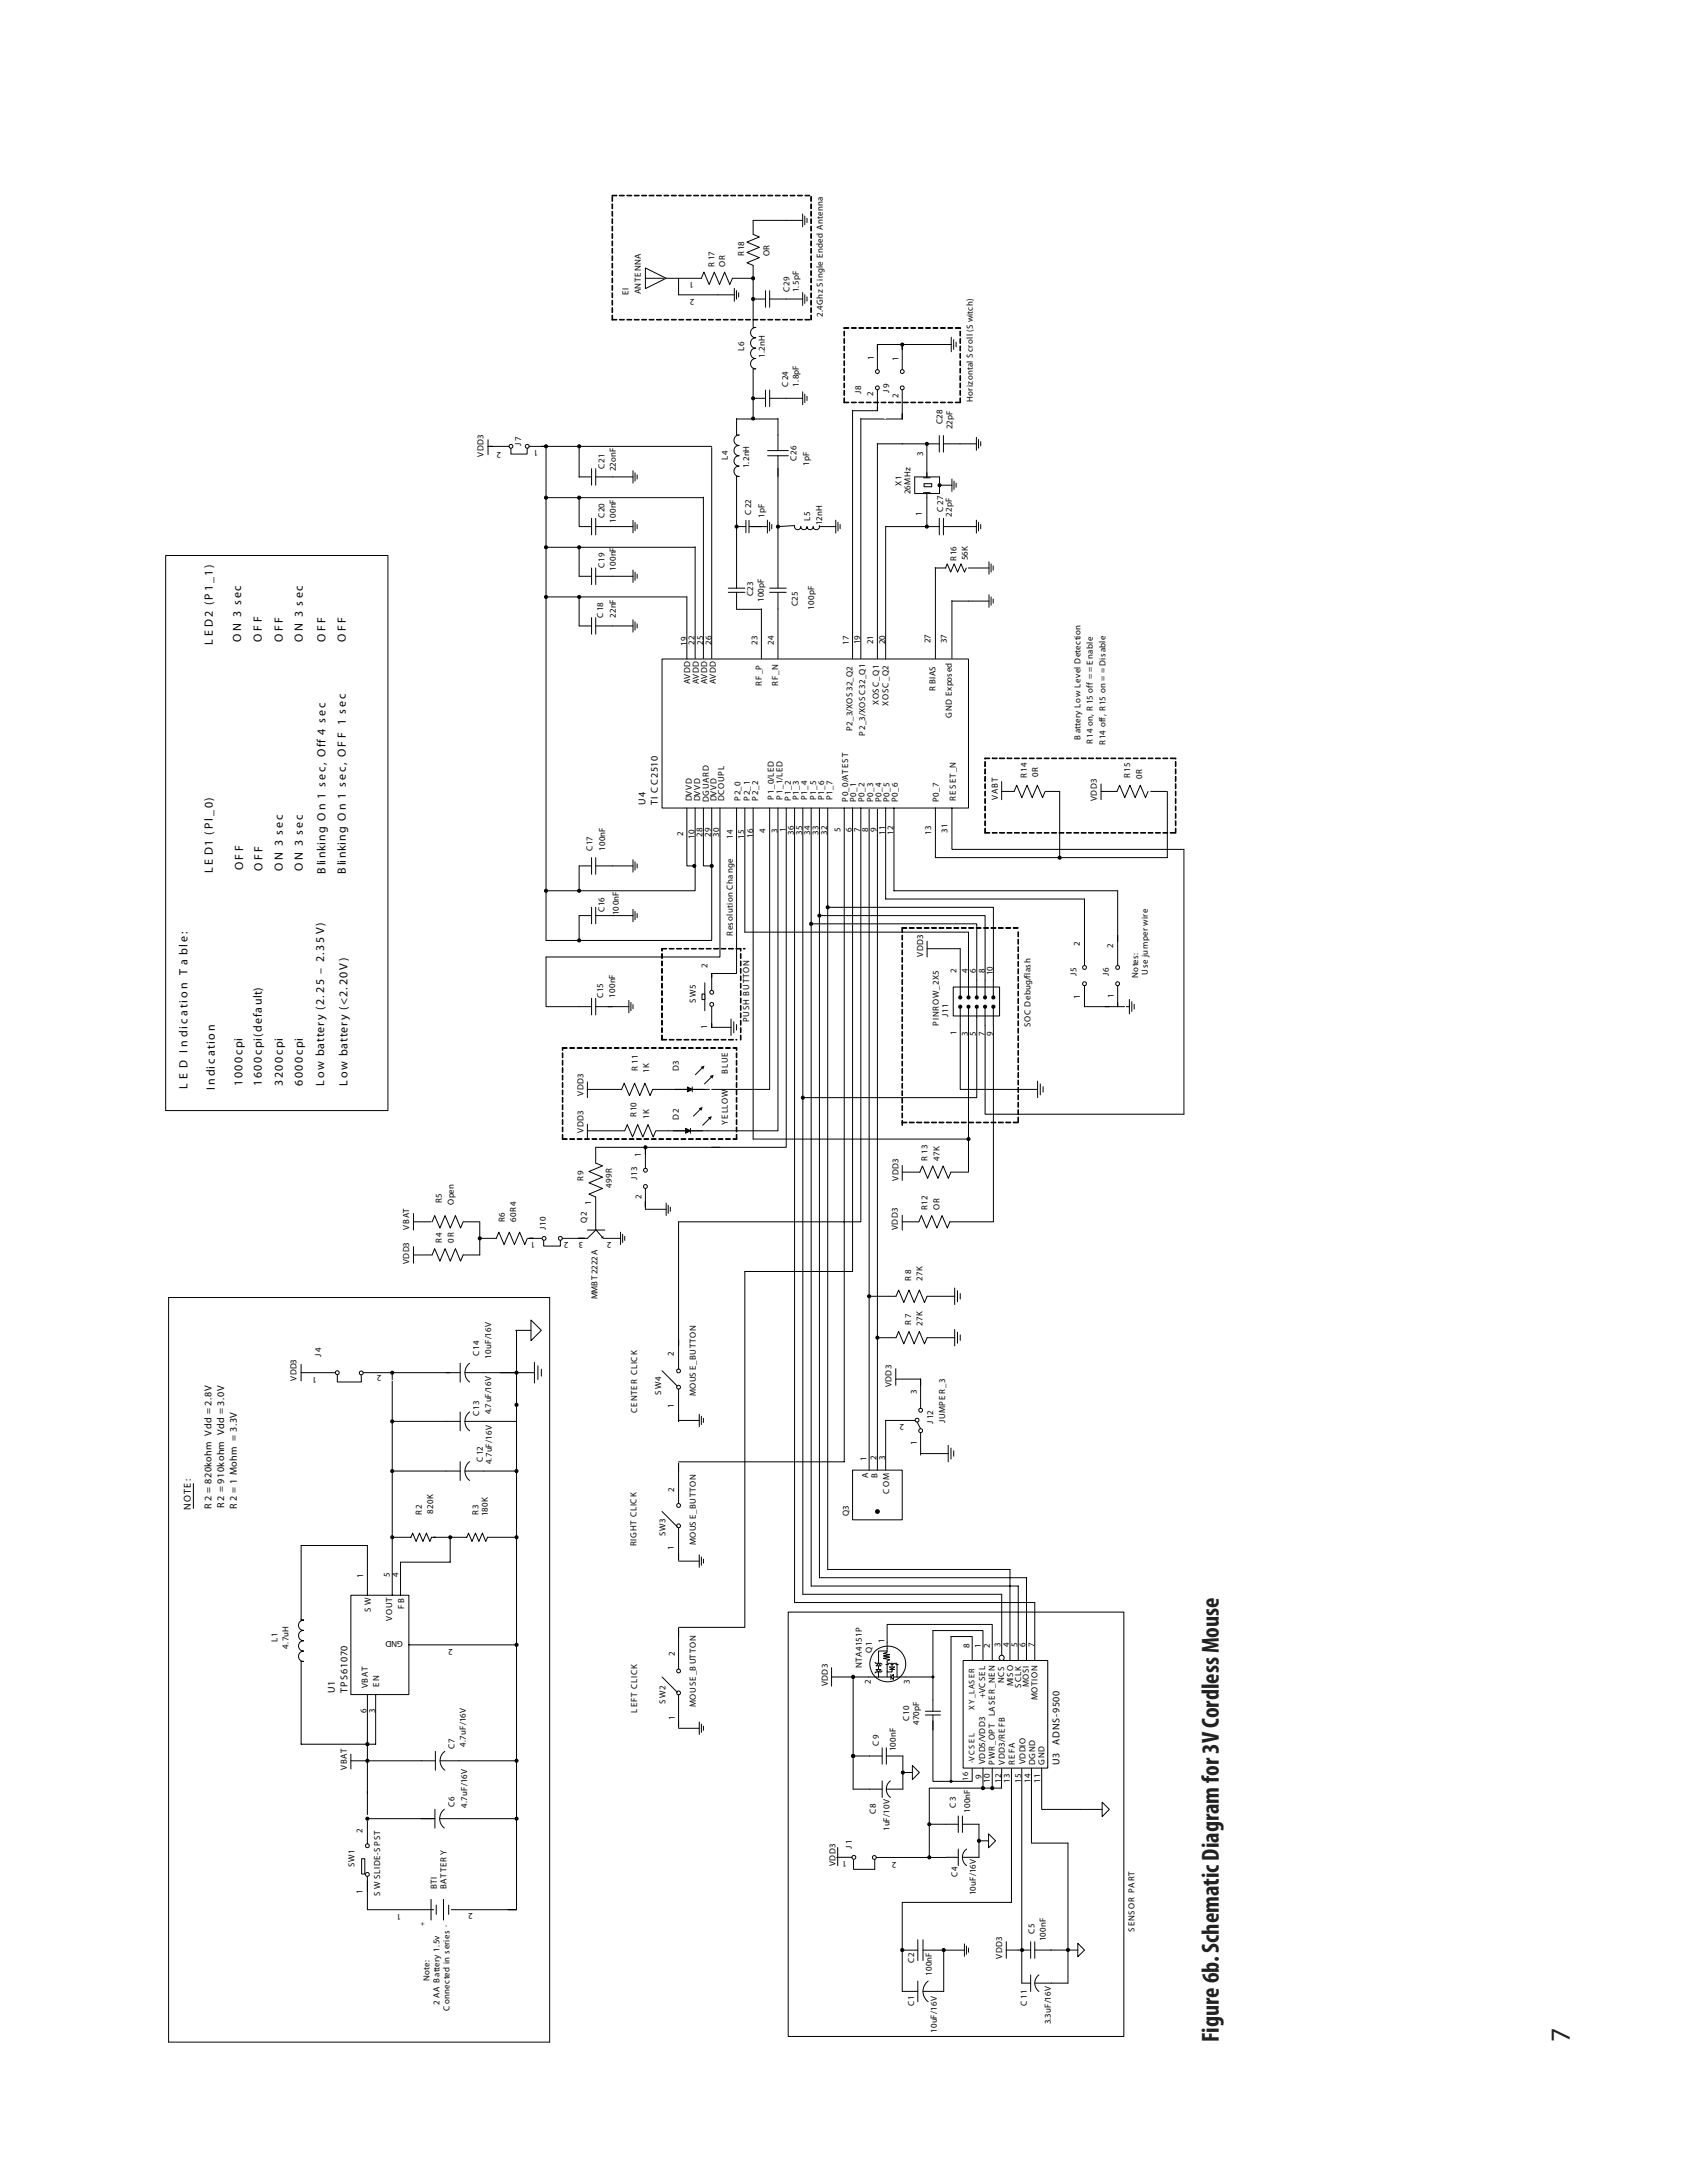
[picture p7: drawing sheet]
<svg xmlns="http://www.w3.org/2000/svg" width="216mm" height="279mm" viewBox="0 0 216 279" stroke-linecap="round" stroke-linejoin="round" font-family="sans-serif">
<defs><g id="words">
<text font-size="3.5" fill="#231f20" x="200.9" y="261.4" transform="rotate(-90 200.9 261.4)">7</text>
<text font-size="3.2" fill="#231f20" x="156" y="261.4" transform="rotate(-90 156 261.4)">Figure 6b. Schematic Diagram for 3V Cordless Mouse</text>
<g font-size="1.5" fill="#020303">
<text x="27.2" y="82.5" transform="rotate(-90 27.2 82.5)">L E D 2 (P 1_1)</text>
<text x="30.9" y="82.1" transform="rotate(-90 30.9 82.1)">O N 3 s ec</text>
<text x="33.5" y="82.1" transform="rotate(-90 33.5 82.1)">O F F</text>
<text x="36.2" y="82.1" transform="rotate(-90 36.2 82.1)">O F F</text>
<text x="38.8" y="82.1" transform="rotate(-90 38.8 82.1)">O N 3 s ec</text>
<text x="41.7" y="82.1" transform="rotate(-90 41.7 82.1)">O F F</text>
<text x="44.2" y="82.1" transform="rotate(-90 44.2 82.1)">O F F</text>
<text x="27.2" y="111.8" transform="rotate(-90 27.2 111.8)">L E D1 ( Pl _0)</text>
<text x="31.1" y="111.4" transform="rotate(-90 31.1 111.4)">O F F</text>
<text x="33.6" y="111.5" transform="rotate(-90 33.6 111.5)">O F F</text>
<text x="36.2" y="111.5" transform="rotate(-90 36.2 111.5)">O N 3 s ec</text>
<text x="38.8" y="111.5" transform="rotate(-90 38.8 111.5)">O N 3 s ec</text>
<text x="41.7" y="111.9" transform="rotate(-90 41.7 111.9)">B linking O n 1 s ec, Off 4 s ec</text>
<text x="44.2" y="111.9" transform="rotate(-90 44.2 111.9)">B linking O n 1 s ec, OF F 1 s e c</text>
<text x="24" y="139.4" transform="rotate(-90 24 139.4)">L E D I n di c a ti o n T a bl e :</text>
<text x="27.5" y="139.5" transform="rotate(-90 27.5 139.5)">In di c atio n</text>
<text x="31" y="139" transform="rotate(-90 31 139)">1000cpi</text>
<text x="33.5" y="139" transform="rotate(-90 33.5 139)">1600cpi(defa ult)</text>
<text x="36.2" y="139" transform="rotate(-90 36.2 139)">3200cpi</text>
<text x="38.8" y="139" transform="rotate(-90 38.8 139)">6000cpi</text>
<text x="41.5" y="139" transform="rotate(-90 41.5 139)">Low battery (2.25 – 2.3 5V)</text>
<text x="44.5" y="139" transform="rotate(-90 44.5 139)">Low battery (&lt;2.20 V )</text>
</g>
<g font-size="1.3" fill="#020303">
<text x="82.6" y="103" transform="rotate(-90 82.6 103)">U4</text>
<text x="84.2" y="103" transform="rotate(-90 84.2 103)">TI C C2510</text>
<text x="24.4" y="193.3" transform="rotate(-90 24.4 193.3)">NOTE :</text>
<text x="27.1" y="193.1" transform="rotate(-90 27.1 193.1)">R 2 = 820kohm Vdd = 2.8V</text>
<text x="28.7" y="193" transform="rotate(-90 28.7 193)">R2 = 910kohm Vdd = 3.0V</text>
<text x="30.3" y="193.1" transform="rotate(-90 30.3 193.1)">R 2 = 1 Mohm = 3.3V</text>
<text x="42.9" y="216.7" transform="rotate(-90 42.9 216.7)">U1</text>
<text x="44.5" y="216.7" transform="rotate(-90 44.5 216.7)">TPS61070</text>
<text x="135.6" y="225.9" transform="rotate(-90 135.6 225.9)">U3</text>
<text x="135.6" y="223.3" transform="rotate(-90 135.6 223.3)">ADNS-9500</text>
</g>
<g font-size="1.1" fill="#020303">
<text x="91.5" y="34.1" transform="rotate(-90 91.5 34.1)">R 17</text>
<text x="92.8" y="34.1" transform="rotate(-90 92.8 34.1)">OR</text>
<text x="95.2" y="32.8" transform="rotate(-90 95.2 32.8)">R 18</text>
<text x="98.5" y="32.8" transform="rotate(-90 98.5 32.8)">OR</text>
<text x="80.4" y="37.8" transform="rotate(-90 80.4 37.8)">EI</text>
<text x="82" y="37.7" transform="rotate(-90 82 37.7)">ANTENNA</text>
<text x="88.8" y="36" transform="rotate(-180 88.8 36)">1</text>
<text x="88.9" y="38.2" transform="rotate(-180 88.9 38.2)">2</text>
<text x="101" y="37.4" transform="rotate(-90 101 37.4)">C29</text>
<text x="102.3" y="37.4" transform="rotate(-90 102.3 37.4)">1.5pF</text>
<text x="105.3" y="40.6" transform="rotate(-90 105.3 40.6)">2.4Ghz Single Ended Antenna</text>
<text x="95.2" y="45" transform="rotate(-90 95.2 45)">L6</text>
<text x="97.9" y="45.8" transform="rotate(-90 97.9 45.8)">1.2nH</text>
<text x="111.8" y="46.1" transform="rotate(-90 111.8 46.1)">1</text>
<text x="115" y="46.2" transform="rotate(-90 115 46.2)">1</text>
<text x="100.9" y="49.5" transform="rotate(-90 100.9 49.5)">C24</text>
<text x="102.3" y="49.5" transform="rotate(-90 102.3 49.5)">1.8pF</text>
<text x="110.2" y="50.4" transform="rotate(-90 110.2 50.4)">J8</text>
<text x="111.8" y="50.7" transform="rotate(-90 111.8 50.7)">2</text>
<text x="113.8" y="50.3" transform="rotate(-90 113.8 50.3)">J9</text>
<text x="115" y="50.9" transform="rotate(-90 115 50.9)">2</text>
<text x="124.5" y="51.4" transform="rotate(-90 124.5 51.4)">Horizontal Scroll (S witch)</text>
<text x="61.9" y="58.5" transform="rotate(-90 61.9 58.5)">VDD3</text>
<text x="64.1" y="57.8" transform="rotate(-180 64.1 57.8)">2</text>
<text x="66.7" y="57" transform="rotate(-90 66.7 57)">J7</text>
<text x="68.9" y="57.6" transform="rotate(-180 68.9 57.6)">1</text>
<text x="93.1" y="58.9" transform="rotate(-90 93.1 58.9)">L4</text>
<text x="95.9" y="59.9" transform="rotate(-90 95.9 59.9)">1.2nH</text>
<text x="101.9" y="59" transform="rotate(-90 101.9 59)">C26</text>
<text x="103.5" y="59.6" transform="rotate(-90 103.5 59.6)">1pF</text>
<text x="118.1" y="58.3" transform="rotate(-90 118.1 58.3)">3</text>
<text x="120.6" y="54.3" transform="rotate(-90 120.6 54.3)">C28</text>
<text x="121.9" y="54.9" transform="rotate(-90 121.9 54.9)">22pF</text>
<text x="77.4" y="60" transform="rotate(-90 77.4 60)">C21</text>
<text x="78.8" y="60.3" transform="rotate(-90 78.8 60.3)">22onF</text>
<text x="96.1" y="65.9" transform="rotate(-90 96.1 65.9)">C22</text>
<text x="115.4" y="62.2" transform="rotate(-90 115.4 62.2)">X1</text>
<text x="116.5" y="63.2" transform="rotate(-90 116.5 63.2)">26MHz</text>
<text x="120.7" y="65.5" transform="rotate(-90 120.7 65.5)">C27</text>
<text x="77.4" y="66.4" transform="rotate(-90 77.4 66.4)">C20</text>
<text x="78.8" y="66.9" transform="rotate(-90 78.8 66.9)">100nF</text>
<text x="97.8" y="66.3" transform="rotate(-90 97.8 66.3)">1pF</text>
<text x="103.7" y="66.7" transform="rotate(-90 103.7 66.7)">L5</text>
<text x="105.2" y="67.2" transform="rotate(-90 105.2 67.2)">12nH</text>
<text x="118" y="66" transform="rotate(-90 118 66)">1</text>
<text x="121.8" y="66.1" transform="rotate(-90 121.8 66.1)">22pF</text>
<text x="122.4" y="71.8" transform="rotate(-90 122.4 71.8)">R 16</text>
<text x="123.9" y="71.7" transform="rotate(-90 123.9 71.7)">56K</text>
<text x="77.4" y="72.7" transform="rotate(-90 77.4 72.7)">C19</text>
<text x="78.8" y="73" transform="rotate(-90 78.8 73)">100nF</text>
<text x="96.4" y="76.3" transform="rotate(-90 96.4 76.3)">C23</text>
<text x="97.7" y="77.1" transform="rotate(-90 97.7 77.1)">100pF</text>
<text x="102.1" y="77.6" transform="rotate(-90 102.1 77.6)">C25</text>
<text x="77.2" y="79.1" transform="rotate(-90 77.2 79.1)">C18</text>
<text x="78.8" y="79.1" transform="rotate(-90 78.8 79.1)">22nF</text>
<text x="87.9" y="82.7" transform="rotate(-90 87.9 82.7)">19</text>
<text x="88.9" y="82.5" transform="rotate(-90 88.9 82.5)">22</text>
<text x="90" y="82.5" transform="rotate(-90 90 82.5)">25</text>
<text x="91.1" y="82.5" transform="rotate(-90 91.1 82.5)">26</text>
<text x="96.9" y="82.5" transform="rotate(-90 96.9 82.5)">23</text>
<text x="99" y="82.5" transform="rotate(-90 99 82.5)">24</text>
<text x="104.2" y="78" transform="rotate(-90 104.2 78)">100pF</text>
<text x="108.6" y="82.5" transform="rotate(-90 108.6 82.5)">17</text>
<text x="110.1" y="82.5" transform="rotate(-90 110.1 82.5)">19</text>
<text x="111.8" y="82.5" transform="rotate(-90 111.8 82.5)">21</text>
<text x="113.3" y="82.4" transform="rotate(-90 113.3 82.4)">20</text>
<text x="119.1" y="82.3" transform="rotate(-90 119.1 82.3)">27</text>
<text x="121.2" y="82.3" transform="rotate(-90 121.2 82.3)">37</text>
<text x="88.3" y="87.6" transform="rotate(-90 88.3 87.6)">AVDD</text>
<text x="89.4" y="87.6" transform="rotate(-90 89.4 87.6)">AVDD</text>
<text x="90.5" y="87.6" transform="rotate(-90 90.5 87.6)">AVDD</text>
<text x="91.6" y="87.6" transform="rotate(-90 91.6 87.6)">AVDD</text>
<text x="97.5" y="87.7" transform="rotate(-90 97.5 87.7)">RF_P</text>
<text x="99.6" y="87.8" transform="rotate(-90 99.6 87.8)">R F_N</text>
<text x="119.7" y="88.4" transform="rotate(-90 119.7 88.4)">R BIAS</text>
<text x="109.1" y="93.6" transform="rotate(-90 109.1 93.6)">P2_3/XOS32_Q2</text>
<text x="110.7" y="94.2" transform="rotate(-90 110.7 94.2)">P2_3/XOSC32_Q1</text>
<text x="112.5" y="90.2" transform="rotate(-90 112.5 90.2)">XOSC_Q1</text>
<text x="113.7" y="90.3" transform="rotate(-90 113.7 90.3)">XOSC_Q2</text>
<text x="121.8" y="91.9" transform="rotate(-90 121.8 91.9)">GND Exposed</text>
<text x="138.3" y="94.7" transform="rotate(-90 138.3 94.7)">Battery Low Level Detection</text>
<text x="139.9" y="95.2" transform="rotate(-90 139.9 95.2)">R 14 on, R 15 off = = E nable</text>
<text x="141.5" y="95.4" transform="rotate(-90 141.5 95.4)">R 14 off, R 15 on = = Dis able</text>
<text x="131.4" y="99.6" transform="rotate(-90 131.4 99.6)">R 14</text>
<text x="132.9" y="99.5" transform="rotate(-90 132.9 99.5)">0R</text>
<text x="144.6" y="99.6" transform="rotate(-90 144.6 99.6)">R 15</text>
<text x="146.2" y="99.6" transform="rotate(-90 146.2 99.6)">0R</text>
<text x="87.4" y="107" transform="rotate(-90 87.4 107)">2</text>
<text x="88.6" y="102.5" transform="rotate(-90 88.6 102.5)">DVVD</text>
<text x="88.9" y="107.4" transform="rotate(-90 88.9 107.4)">10</text>
<text x="89.6" y="102.5" transform="rotate(-90 89.6 102.5)">DVVD</text>
<text x="89.9" y="107.1" transform="rotate(-90 89.9 107.1)">28</text>
<text x="90.7" y="102.6" transform="rotate(-90 90.7 102.6)">DGUARD</text>
<text x="91" y="107.1" transform="rotate(-90 91 107.1)">29</text>
<text x="91.7" y="102.5" transform="rotate(-90 91.7 102.5)">DVVD</text>
<text x="92" y="107.1" transform="rotate(-90 92 107.1)">30</text>
<text x="92.7" y="102.5" transform="rotate(-90 92.7 102.5)">DCOUPL</text>
<text x="93.8" y="107.4" transform="rotate(-90 93.8 107.4)">14</text>
<text x="94.8" y="102.5" transform="rotate(-90 94.8 102.5)">P2_0</text>
<text x="95.2" y="107.4" transform="rotate(-90 95.2 107.4)">15</text>
<text x="96" y="102.5" transform="rotate(-90 96 102.5)">P2_1</text>
<text x="96.4" y="107.3" transform="rotate(-90 96.4 107.3)">16</text>
<text x="97" y="102.5" transform="rotate(-90 97 102.5)">P2_2</text>
<text x="98" y="106.6" transform="rotate(-90 98 106.6)">4</text>
<text x="99" y="102.4" transform="rotate(-90 99 102.4)">P1_0/LED</text>
<text x="99.5" y="106.6" transform="rotate(-90 99.5 106.6)">3</text>
<text x="100.2" y="102.4" transform="rotate(-90 100.2 102.4)">P1_1/LED</text>
<text x="100.6" y="106.5" transform="rotate(-90 100.6 106.5)">1</text>
<text x="101.2" y="102.5" transform="rotate(-90 101.2 102.5)">P1_2</text>
<text x="101.6" y="106.8" transform="rotate(-90 101.6 106.8)">36</text>
<text x="102.3" y="102.5" transform="rotate(-90 102.3 102.5)">P1_3</text>
<text x="102.7" y="106.8" transform="rotate(-90 102.7 106.8)">35</text>
<text x="103.3" y="102.5" transform="rotate(-90 103.3 102.5)">P1_4</text>
<text x="103.7" y="106.8" transform="rotate(-90 103.7 106.8)">34</text>
<text x="104.4" y="102.5" transform="rotate(-90 104.4 102.5)">P1_5</text>
<text x="104.8" y="106.8" transform="rotate(-90 104.8 106.8)">33</text>
<text x="105.5" y="102.5" transform="rotate(-90 105.5 102.5)">P1_6</text>
<text x="105.9" y="106.8" transform="rotate(-90 105.9 106.8)">32</text>
<text x="106.5" y="102.5" transform="rotate(-90 106.5 102.5)">P1_7</text>
<text x="107.6" y="106.5" transform="rotate(-90 107.6 106.5)">5</text>
<text x="108.5" y="102.6" transform="rotate(-90 108.5 102.6)">P0_0/ATEST</text>
<text x="109" y="106.5" transform="rotate(-90 109 106.5)">6</text>
<text x="109.6" y="102.7" transform="rotate(-90 109.6 102.7)">P0_1</text>
<text x="110.1" y="106.5" transform="rotate(-90 110.1 106.5)">7</text>
<text x="110.6" y="102.7" transform="rotate(-90 110.6 102.7)">P0_2</text>
<text x="111.1" y="106.5" transform="rotate(-90 111.1 106.5)">8</text>
<text x="111.8" y="102.7" transform="rotate(-90 111.8 102.7)">P0_3</text>
<text x="112.2" y="106.5" transform="rotate(-90 112.2 106.5)">9</text>
<text x="112.8" y="102.7" transform="rotate(-90 112.8 102.7)">P0_4</text>
<text x="113.3" y="106.8" transform="rotate(-90 113.3 106.8)">11</text>
<text x="113.9" y="102.7" transform="rotate(-90 113.9 102.7)">P0_5</text>
<text x="114.3" y="106.8" transform="rotate(-90 114.3 106.8)">12</text>
<text x="114.9" y="102.7" transform="rotate(-90 114.9 102.7)">P0_6</text>
<text x="119.2" y="106.8" transform="rotate(-90 119.2 106.8)">13</text>
<text x="120.1" y="102.7" transform="rotate(-90 120.1 102.7)">P0_7</text>
<text x="121.3" y="106.6" transform="rotate(-90 121.3 106.6)">31</text>
<text x="122.3" y="102.5" transform="rotate(-90 122.3 102.5)">R ESET_N</text>
<text x="127.7" y="102.4" transform="rotate(-90 127.7 102.4)">VABT</text>
<text x="140.4" y="102.5" transform="rotate(-90 140.4 102.5)">VDD3</text>
<text x="75.8" y="109" transform="rotate(-90 75.8 109)">C17</text>
<text x="77.4" y="108.9" transform="rotate(-90 77.4 108.9)">100nF</text>
<text x="77.4" y="116.8" transform="rotate(-90 77.4 116.8)">C16</text>
<text x="79.2" y="117.1" transform="rotate(-90 79.2 117.1)">100nF</text>
<text x="93.8" y="119.8" transform="rotate(-90 93.8 119.8)">R es olution Change</text>
<text x="90.6" y="123.9" transform="rotate(-90 90.6 123.9)">2</text>
<text x="118.1" y="122.5" transform="rotate(-90 118.1 122.5)">VDD3</text>
<text x="122.4" y="124.5" transform="rotate(-90 122.4 124.5)">2</text>
<text x="123.8" y="124.5" transform="rotate(-90 123.8 124.5)">4</text>
<text x="124.9" y="124.5" transform="rotate(-90 124.9 124.5)">6</text>
<text x="126" y="124.5" transform="rotate(-90 126 124.5)">8</text>
<text x="127.1" y="124.8" transform="rotate(-90 127.1 124.8)">10</text>
<text x="137.8" y="125" transform="rotate(-90 137.8 125)">J5</text>
<text x="138.2" y="121.1" transform="rotate(-90 138.2 121.1)">2</text>
<text x="141.9" y="125" transform="rotate(-90 141.9 125)">J6</text>
<text x="142.5" y="121.4" transform="rotate(-90 142.5 121.4)">2</text>
<text x="145.7" y="125.1" transform="rotate(-90 145.7 125.1)">Notes:</text>
<text x="146.9" y="124.7" transform="rotate(-90 146.9 124.7)">Use jumper wire</text>
<text x="77.2" y="127.8" transform="rotate(-90 77.2 127.8)">C15</text>
<text x="78.7" y="127.7" transform="rotate(-90 78.7 127.7)">100nF</text>
<text x="89" y="128.4" transform="rotate(-90 89 128.4)">SW5</text>
<text x="90.5" y="131.7" transform="rotate(-90 90.5 131.7)">1</text>
<text x="95.9" y="130.9" transform="rotate(-90 95.9 130.9)">PUSH B UTTON</text>
<text x="120.1" y="131.3" transform="rotate(-90 120.1 131.3)">PINR OW_2X5</text>
<text x="121.3" y="130.2" transform="rotate(-90 121.3 130.2)">J11</text>
<text x="131.9" y="131.5" transform="rotate(-90 131.9 131.5)">SOC Debug/flas h</text>
<text x="138.2" y="127.9" transform="rotate(-90 138.2 127.9)">1</text>
<text x="142.5" y="127.7" transform="rotate(-90 142.5 127.7)">1</text>
<text x="81.6" y="137" transform="rotate(-90 81.6 137)">R 11</text>
<text x="83.1" y="137.4" transform="rotate(-90 83.1 137.4)">1K</text>
<text x="86.9" y="137.1" transform="rotate(-90 86.9 137.1)">D3</text>
<text x="93.1" y="137.4" transform="rotate(-90 93.1 137.4)">BLUE</text>
<text x="122.4" y="132.5" transform="rotate(-90 122.4 132.5)">1</text>
<text x="123.8" y="132.6" transform="rotate(-90 123.8 132.6)">3</text>
<text x="124.9" y="132.6" transform="rotate(-90 124.9 132.6)">5</text>
<text x="126" y="132.6" transform="rotate(-90 126 132.6)">7</text>
<text x="127.1" y="132.6" transform="rotate(-90 127.1 132.6)">9</text>
<text x="74.7" y="140.3" transform="rotate(-90 74.7 140.3)">VDD3</text>
<text x="81.5" y="143" transform="rotate(-90 81.5 143)">R 10</text>
<text x="83.1" y="143.2" transform="rotate(-90 83.1 143.2)">1K</text>
<text x="86.9" y="143.3" transform="rotate(-90 86.9 143.3)">D2</text>
<text x="93.1" y="144" transform="rotate(-90 93.1 144)">YELLOW</text>
<text x="74.7" y="145" transform="rotate(-90 74.7 145)">VDD3</text>
<text x="82" y="148.1" transform="rotate(-90 82 148.1)">1</text>
<text x="118.7" y="148.5" transform="rotate(-90 118.7 148.5)">R 13</text>
<text x="120.2" y="148.5" transform="rotate(-90 120.2 148.5)">47K</text>
<text x="56.6" y="154" transform="rotate(-90 56.6 154)">R5</text>
<text x="58.1" y="154.3" transform="rotate(-90 58.1 154.3)">Open</text>
<text x="74.7" y="151.2" transform="rotate(-90 74.7 151.2)">R 9</text>
<text x="75.7" y="154.3" transform="rotate(-90 75.7 154.3)">1</text>
<text x="78.3" y="152" transform="rotate(-90 78.3 152)">499R</text>
<text x="81.5" y="151" transform="rotate(-90 81.5 151)">J13</text>
<text x="82.1" y="153.4" transform="rotate(-90 82.1 153.4)">2</text>
<text x="115" y="151.1" transform="rotate(-90 115 151.1)">VDD3</text>
<text x="118.7" y="154.9" transform="rotate(-90 118.7 154.9)">R12</text>
<text x="120.2" y="154.8" transform="rotate(-90 120.2 154.8)">OR</text>
<text x="52.4" y="161.8" transform="rotate(-90 52.4 161.8)">VDD3</text>
<text x="52.4" y="157.4" transform="rotate(-90 52.4 157.4)">VBAT</text>
<text x="56.6" y="159.1" transform="rotate(-90 56.6 159.1)">R4</text>
<text x="58.1" y="159.1" transform="rotate(-90 58.1 159.1)">0R</text>
<text x="64.6" y="156.4" transform="rotate(-90 64.6 156.4)">R6</text>
<text x="66.1" y="156.4" transform="rotate(-90 66.1 156.4)">60R4</text>
<text x="68.5" y="159" transform="rotate(-180 68.5 159)">1</text>
<text x="69.9" y="157.4" transform="rotate(-90 69.9 157.4)">J10</text>
<text x="72.8" y="159" transform="rotate(-180 72.8 159)">2</text>
<text x="74.6" y="159" transform="rotate(-180 74.6 159)">3</text>
<text x="75.1" y="156.5" transform="rotate(-90 75.1 156.5)">Q2</text>
<text x="78.2" y="159" transform="rotate(-180 78.2 159)">2</text>
<text x="114.9" y="157.5" transform="rotate(-90 114.9 157.5)">VDD3</text>
<text x="76.5" y="166.3" transform="rotate(-90 76.5 166.3)">MMBT2222A</text>
<text x="116.6" y="163.9" transform="rotate(-90 116.6 163.9)">R 8</text>
<text x="118" y="163.9" transform="rotate(-90 118 163.9)">27K</text>
<text x="41.1" y="173.6" transform="rotate(-90 41.1 173.6)">J4</text>
<text x="61.3" y="173.6" transform="rotate(-90 61.3 173.6)">C14</text>
<text x="62.9" y="173.9" transform="rotate(-90 62.9 173.9)">10uF/16V</text>
<text x="86.2" y="173.6" transform="rotate(-90 86.2 173.6)">2</text>
<text x="116.6" y="169.5" transform="rotate(-90 116.6 169.5)">R 7</text>
<text x="118" y="169.7" transform="rotate(-90 118 169.7)">27K</text>
<text x="38" y="176.8" transform="rotate(-90 38 176.8)">VDD3</text>
<text x="40.5" y="176.2" transform="rotate(-180 40.5 176.2)">1</text>
<text x="48.8" y="176" transform="rotate(-180 48.8 176)">2</text>
<text x="84.6" y="178.5" transform="rotate(-90 84.6 178.5)">S W4</text>
<text x="89" y="178.7" transform="rotate(-90 89 178.7)">MOUS E_BUTTON</text>
<text x="114.1" y="177.6" transform="rotate(-90 114.1 177.6)">VDD3</text>
<text x="117.3" y="178.5" transform="rotate(-90 117.3 178.5)">3</text>
<text x="61.3" y="181.3" transform="rotate(-90 61.3 181.3)">C13</text>
<text x="62.9" y="181" transform="rotate(-90 62.9 181)">4.7uF/16V</text>
<text x="81.5" y="180.9" transform="rotate(-90 81.5 180.9)">CENTER CLICK</text>
<text x="86.2" y="180.1" transform="rotate(-90 86.2 180.1)">1</text>
<text x="115.7" y="182.3" transform="rotate(-180 115.7 182.3)">2</text>
<text x="117.3" y="184.9" transform="rotate(-90 117.3 184.9)">1</text>
<text x="119.4" y="182.2" transform="rotate(-90 119.4 182.2)">J12</text>
<text x="120.9" y="182.2" transform="rotate(-90 120.9 182.2)">JUMPER _3</text>
<text x="61.8" y="187.1" transform="rotate(-90 61.8 187.1)">C12</text>
<text x="62.9" y="187.4" transform="rotate(-90 62.9 187.4)">4.7uF/16V</text>
<text x="86.3" y="191" transform="rotate(-90 86.3 191)">2</text>
<text x="110.9" y="187" transform="rotate(-90 110.9 187)">1</text>
<text x="111.1" y="189.2" transform="rotate(-90 111.1 189.2)">A</text>
<text x="112.2" y="186.8" transform="rotate(-90 112.2 186.8)">2</text>
<text x="112.3" y="189.2" transform="rotate(-90 112.3 189.2)">B</text>
<text x="113.3" y="186.8" transform="rotate(-90 113.3 186.8)">3</text>
<text x="113.8" y="191.2" transform="rotate(-90 113.8 191.2)">COM</text>
<text x="54" y="193.9" transform="rotate(-90 54 193.9)">R 2</text>
<text x="55.4" y="193.7" transform="rotate(-90 55.4 193.7)">820K</text>
<text x="61.2" y="193.9" transform="rotate(-90 61.2 193.9)">R 3</text>
<text x="62.4" y="194.1" transform="rotate(-90 62.4 194.1)">180K</text>
<text x="81.5" y="197.9" transform="rotate(-90 81.5 197.9)">RIGHT CLICK</text>
<text x="85.2" y="196.6" transform="rotate(-90 85.2 196.6)">SW3</text>
<text x="89" y="197.8" transform="rotate(-90 89 197.8)">MOUS E_BUTTON</text>
<text x="108.6" y="194.1" transform="rotate(-90 108.6 194.1)">Q3</text>
<text x="46.5" y="202" transform="rotate(-90 46.5 202)">1</text>
<text x="49.9" y="201.9" transform="rotate(-90 49.9 201.9)">5</text>
<text x="51" y="201.8" transform="rotate(-90 51 201.8)">4</text>
<text x="86.2" y="198.3" transform="rotate(-90 86.2 198.3)">1</text>
<text x="47.5" y="206.3" transform="rotate(-90 47.5 206.3)">S W</text>
<text x="50.2" y="207.4" transform="rotate(-90 50.2 207.4)">VOUT</text>
<text x="51.7" y="205.9" transform="rotate(-90 51.7 205.9)">FB</text>
<text x="35.5" y="210.1" transform="rotate(-90 35.5 210.1)">L1</text>
<text x="36.9" y="211" transform="rotate(-90 36.9 211)">4.7uH</text>
<text x="48.5" y="215.9" transform="rotate(-90 48.5 215.9)">EN</text>
<text x="51.6" y="210.1" transform="rotate(-180 51.6 210.1)">GND</text>
<text x="57.9" y="211" transform="rotate(-180 57.9 211)">2</text>
<text x="86.4" y="211.9" transform="rotate(-90 86.4 211.9)">2</text>
<text x="106" y="215.9" transform="rotate(-90 106 215.9)">VDD3</text>
<text x="110.3" y="213.5" transform="rotate(-90 110.3 213.5)">NTA4151P</text>
<text x="111.4" y="215.5" transform="rotate(-90 111.4 215.5)">2</text>
<text x="111.6" y="211.6" transform="rotate(-90 111.6 211.6)">Q1</text>
<text x="113.2" y="210.3" transform="rotate(-90 113.2 210.3)">1</text>
<text x="116.4" y="215.5" transform="rotate(-90 116.4 215.5)">3</text>
<text x="124.1" y="210.9" transform="rotate(-90 124.1 210.9)">8</text>
<text x="125.5" y="210.9" transform="rotate(-90 125.5 210.9)">1</text>
<text x="126.7" y="210.9" transform="rotate(-90 126.7 210.9)">2</text>
<text x="128" y="210.9" transform="rotate(-90 128 210.9)">3</text>
<text x="128.5" y="215.4" transform="rotate(-90 128.5 215.4)">NCS</text>
<text x="129.2" y="210.9" transform="rotate(-90 129.2 210.9)">4</text>
<text x="129.6" y="215.9" transform="rotate(-90 129.6 215.9)">MISO</text>
<text x="130.2" y="210.9" transform="rotate(-90 130.2 210.9)">5</text>
<text x="131.3" y="210.9" transform="rotate(-90 131.3 210.9)">6</text>
<text x="131.7" y="215.9" transform="rotate(-90 131.7 215.9)">MOSI</text>
<text x="132.4" y="210.9" transform="rotate(-90 132.4 210.9)">7</text>
<text x="46.9" y="219.2" transform="rotate(-90 46.9 219.2)">6</text>
<text x="47.1" y="216.1" transform="rotate(-90 47.1 216.1)">VBAT</text>
<text x="48" y="219.2" transform="rotate(-90 48 219.2)">3</text>
<text x="81.5" y="219.2" transform="rotate(-90 81.5 219.2)">LEFT CLICK</text>
<text x="85.2" y="218.1" transform="rotate(-90 85.2 218.1)">S W2</text>
<text x="86.4" y="220.2" transform="rotate(-90 86.4 220.2)">1</text>
<text x="89" y="218.4" transform="rotate(-90 89 218.4)">MOUSE_B UTTON</text>
<text x="116.4" y="220.3" transform="rotate(-90 116.4 220.3)">C10</text>
<text x="117.6" y="220.8" transform="rotate(-90 117.6 220.8)">470pF</text>
<text x="126.1" y="217.4" transform="rotate(-90 126.1 217.4)">+VCSEL</text>
<text x="127.3" y="219.6" transform="rotate(-90 127.3 219.6)">LASER_NEN</text>
<text x="130.7" y="216.1" transform="rotate(-90 130.7 216.1)">S CLK</text>
<text x="132.8" y="217.5" transform="rotate(-90 132.8 217.5)">MOTION</text>
<text x="44.4" y="226.5" transform="rotate(-90 44.4 226.5)">VBAT</text>
<text x="58.2" y="223.8" transform="rotate(-90 58.2 223.8)">C7</text>
<text x="59.6" y="223.6" transform="rotate(-90 59.6 223.6)">4.7uF/16V</text>
<text x="112.5" y="223.4" transform="rotate(-90 112.5 223.4)">C9</text>
<text x="114.7" y="224.1" transform="rotate(-90 114.7 224.1)">100nF</text>
<text x="125.6" y="227.7" transform="rotate(-90 125.6 227.7)">9</text>
<text x="126.1" y="225.8" transform="rotate(-90 126.1 225.8)">VDD5/VDD3</text>
<text x="127.3" y="225.9" transform="rotate(-90 127.3 225.9)">P WR _OPT</text>
<text x="128.6" y="225.9" transform="rotate(-90 128.6 225.9)">VDD3/R EFB</text>
<text x="129.9" y="225.9" transform="rotate(-90 129.9 225.9)">R EFA</text>
<text x="131.3" y="225.8" transform="rotate(-90 131.3 225.8)">VDDIO</text>
<text x="132.5" y="225.9" transform="rotate(-90 132.5 225.9)">DGND</text>
<text x="133.7" y="225.9" transform="rotate(-90 133.7 225.9)">GND</text>
<text x="58.2" y="231.3" transform="rotate(-90 58.2 231.3)">C6</text>
<text x="59.8" y="231.4" transform="rotate(-90 59.8 231.4)">4.7uF/16V</text>
<text x="112.1" y="232.2" transform="rotate(-90 112.1 232.2)">C8</text>
<text x="122.3" y="231.4" transform="rotate(-90 122.3 231.4)">C3</text>
<text x="124.2" y="232.1" transform="rotate(-90 124.2 232.1)">100nF</text>
<text x="126.7" y="228.2" transform="rotate(-90 126.7 228.2)">10</text>
<text x="128.1" y="228.2" transform="rotate(-90 128.1 228.2)">12</text>
<text x="129.2" y="228.2" transform="rotate(-90 129.2 228.2)">13</text>
<text x="130.7" y="228.2" transform="rotate(-90 130.7 228.2)">15</text>
<text x="131.9" y="228.2" transform="rotate(-90 131.9 228.2)">14</text>
<text x="133.1" y="228.2" transform="rotate(-90 133.1 228.2)">11</text>
<text x="45.4" y="239" transform="rotate(-90 45.4 239)">SW1</text>
<text x="46.4" y="234.6" transform="rotate(-90 46.4 234.6)">2</text>
<text x="106.9" y="238.8" transform="rotate(-90 106.9 238.8)">VDD3</text>
<text x="108.4" y="238.2" transform="rotate(-180 108.4 238.2)">1</text>
<text x="109" y="236.6" transform="rotate(-90 109 236.6)">J1</text>
<text x="113.9" y="234.3" transform="rotate(-90 113.9 234.3)">1uF/10V</text>
<text x="114.7" y="238.3" transform="rotate(-180 114.7 238.3)">2</text>
<text x="46.4" y="242.5" transform="rotate(-90 46.4 242.5)">1</text>
<text x="48.7" y="242.6" transform="rotate(-90 48.7 242.6)">S W SLIDE-SPST</text>
<text x="51.3" y="245" transform="rotate(-180 51.3 245)">1</text>
<text x="55.9" y="241.8" transform="rotate(-90 55.9 241.8)">BTI</text>
<text x="57.1" y="241.8" transform="rotate(-90 57.1 241.8)">BATTER Y</text>
<text x="60.5" y="244.9" transform="rotate(-180 60.5 244.9)">2</text>
<text x="122.6" y="240.3" transform="rotate(-90 122.6 240.3)">C4</text>
<text x="124.9" y="242.6" transform="rotate(-90 124.9 242.6)">10uF/16V</text>
<text x="117" y="251.2" transform="rotate(-90 117 251.2)">C2</text>
<text x="128.3" y="250.7" transform="rotate(-90 128.3 250.7)">VDD3</text>
<text x="132.4" y="247.5" transform="rotate(-90 132.4 247.5)">C5</text>
<text x="133.8" y="248.4" transform="rotate(-90 133.8 248.4)">100nF</text>
<text x="145.2" y="247.3" transform="rotate(-90 145.2 247.3)">SENSOR PART</text>
<text x="55" y="253.5" transform="rotate(-90 55 253.5)">Note:</text>
<text x="56.2" y="256.6" transform="rotate(-90 56.2 256.6)">2 AA Battery 1.5v</text>
<text x="57.5" y="257.3" transform="rotate(-90 57.5 257.3)">Connected in s eries</text>
<text x="117" y="256.8" transform="rotate(-90 117 256.8)">C1</text>
<text x="119.3" y="252.9" transform="rotate(-90 119.3 252.9)">100nF</text>
<text x="131.4" y="256.7" transform="rotate(-90 131.4 256.7)">C11</text>
<text x="119.9" y="260.2" transform="rotate(-90 119.9 260.2)">10uF/16V</text>
<text x="134.5" y="259.1" transform="rotate(-90 134.5 259.1)">3.3uF/16V</text>
</g>
<g font-size="1" fill="#020303">
<text x="124.7" y="218.8" transform="rotate(-90 124.7 218.8)">XY_LAS E R</text>
<text x="123.9" y="228" transform="rotate(-90 123.9 228)">16</text>
<text x="124.7" y="225.7" transform="rotate(-90 124.7 225.7)">-VC S E L</text>
</g>
<g font-size=".9" fill="#020303">
<text x="54.3" y="246.5" transform="rotate(-90 54.3 246.5)">+</text>
<text x="57.4" y="246.7" transform="rotate(-90 57.4 246.7)">-</text>
</g>
</g></defs>
<path d="M96.4 28.2h4.2M101.7 205.1h30.7v7.4M102.7 204.1h25.5v7.8M103.8 203h26.5v9.5M104.9 201.9h26.5v10.6M105.9 200.9h23.4v11.6M123.3 212.5h10.8v13.8h-10.8z" fill="none" stroke="#020303" stroke-width=".13"/>
<path d="M109.1 188.2h6.4v6.3h-6.4z" fill="#fff"/>
<path d="M111.2 99.2v89M112.3 99.2v89M109.1 188.2h6.4v6.3h-6.4z" fill="none" stroke="#020303" stroke-width=".13"/>
<path d="M118.4 182.6l.2-.1 .2 .2a.25 .25 0 0 1-.2 .3 .25 .25 0 0 1-.3-.2z" fill="#fff"/>
<path d="M114.6 182.8h3.7M118.4 182.6h.2l.2 .1v.2l-.2 .1h-.2l-.1-.2z" fill="none" stroke="#fff" stroke-width=".13"/>
<circle cx="117.6" cy="181.8" r=".24" fill="#fff"/>
<path d="M113.3 181.8h3.8M117.2 181.5h.2l.2 .2v.2l-.2 .1h-.2l-.1-.2z" fill="none" stroke="#020303" stroke-width=".13"/>
<path d="M118.7 181.3a.25 .25 0 0 1 .4 .2 .25 .25 0 0 1-.4 .2l-.1-.1v-.2z" fill="#fff"/>
<g fill="none" stroke="#fff" stroke-width=".13">
<path d="M118.8 178.2v-.7v3.7"/>
<circle cx="118.8" cy="181.5" r=".25"/>
</g>
<path d="M117.7 180.3h.3l.1 .2-.2 .2h-.2l-.1-.1v-.2z" fill="#fff"/>
<path d="M117.8 177.2v-.7v3.8M117.6 180.4l.3-.1 .1 .1 .1 .2-.2 .1h-.2l-.1-.1z" fill="none" stroke="#020303" stroke-width=".13"/>
<path d="M118.7 183.9h.2l.1 .1v.2l-.1 .1h-.3v-.2z" fill="#fff"/>
<path d="M118.7 183.9h.2l.1 .1v.2l-.1 .1-.3-.1v-.2zM118.8 184.3v2.9" fill="none" stroke="#fff" stroke-width=".13"/>
<path d="M117.7 182.9a.25 .25 0 0 1 .4 .1 .25 .25 0 0 1-.3 .4l-.2-.1v-.2z" fill="#fff"/>
<g fill="none" stroke="#020303" stroke-width=".13">
<path d="M122 126.3h5.9v3.7h-5.9zM122.9 131.3v8.1h9.9M122.9 121.4v6.3M123.9 131.3v18.7h-2.2l-.3 .8-.7-1.6-.7 1.6-.6-1.6-.7 1.6-.7-1.6-.3 .8h-2.2M125 130.2v10.3h-22.3M127.1 131.3v25.1h-5.5l-.4 .8-.6-1.6-.7 1.6-.7-1.6-.6 1.6-.7-1.6-.3 .8h-2.1M132.8 138.4v2.1M133.1 138.7v1.4M133.5 139.1v.7M115.5 149.2v1.9M115.5 155.5v1.9M111.2 165.9h3.5l.3-.8 .7 1.6 .6-1.6 .7 1.6 .7-1.6 .6 1.6 .3-.8h3.6"/>
<path d="M112.3 171.2h2.4l.3-.8 .7 1.6 .6-1.6 .7 1.6 .7-1.6 .6 1.6 .3-.8h3.6M114.6 176.5h3.2M114.6 175.2v2.1M122.2 164.9v2.1M122.2 170.2v2.1M122.5 165.2v1.4M122.5 170.5v1.4M122.9 165.6v.7M122.9 170.8v.8M117.7 182.9a.25 .25 0 0 1 .4 .2 .25 .25 0 0 1-.3 .2l-.2-.1v-.2zM117.8 183.4v2.8M117.8 186h3.5"/>
<path d="M121.3 185v2.1M121.7 185.3v1.4M122.1 185.7v.7"/>
</g>
<path d="M122.8 127.4h.2l.2 .2-.1 .2-.2 .1-.3-.1v-.2z" fill="#020303"/>
<path d="M123.9 119.3v8.4M118.6 121.4h4.3M118.6 120.5v2" fill="none" stroke="#020303" stroke-width=".13"/>
<path d="M123.8 127.4h.3l.1 .2v.2l-.3 .1-.2-.1v-.2z" fill="#020303"/>
<path d="M95.3 119.3h28.6M103.8 118.2h21.2v7.2M104.9 117.2h21.2v8.2M105.9 116.1h21.2v9.3" fill="none" stroke="#020303" stroke-width=".13"/>
<path d="M84.7 84.3h39.2v19.1h-39.2z" fill="#fff"/>
<g fill="none" stroke="#020303" stroke-width=".13">
<path d="M84.7 84.3h39.2v19.1h-39.2zM87.9 103.4v7.4h1M89 103.4v10.6h-19.1M90 103.4v7.4h1.1M91.1 103.4v17h-21.2M92.1 103.4v19.1h-22.2M94.3 103.4v21.2M95.3 103.4v15.9M96.4 103.4v42.4h27.5M98.5 103.4v36h-7.4M99.6 103.4v41.3h-9.1M100.6 103.4v43.4h-9.5"/>
<path d="M101.7 103.4v101.7M102.7 103.4v100.7M103.8 103.4v99.6M104.9 103.4v98.5M105.9 103.4v97.5M108 103.4v83.7h-21.2M109.1 103.4v59.3h-13.8M110.2 103.4v53h-23.4M113.3 103.4v11.7h25.5v7.4M114.4 103.4v10.6h28.6M119.7 103.4v6.4h29.7M121.8 103.4v5.3h29.7"/>
</g>
<path d="M139.6 126.7a.25 .25 0 0 1 .4 .1 .25 .25 0 0 1-.2 .3h-.2l-.1-.2z" fill="#fff"/>
<path d="M139.7 126.7h.2l.1 .1v.2l-.2 .1-.2-.1-.1-.2zM139.8 127.1v2.7v-.5" fill="none" stroke="#fff" stroke-width=".13"/>
<circle cx="138.8" cy="125.9" r=".25" fill="#fff"/>
<path d="M138.7 125.7h.2l.1 .1v.2l-.2 .1-.2-.1v-.2zM138.8 126.2v2.6v-.5" fill="none" stroke="#020303" stroke-width=".13"/>
<path d="M139.7 124.6l.3 .1v.1l-.1 .2h-.2l-.1-.1v-.2z" fill="#fff"/>
<path d="M139.6 124.7l.2-.1 .2 .1v.2l-.1 .1h-.2l-.2-.1zM139.8 121.5v-.8v3.9" fill="none" stroke="#fff" stroke-width=".13"/>
<path d="M138.7 123.6a.25 .25 0 0 1 .3 .2 .25 .25 0 0 1-.3 .3l-.1-.2v-.2z" fill="#fff"/>
<path d="M138.6 123.7l.1-.1a.25 .25 0 0 1 .3 .3 .25 .25 0 0 1-.3 .2l-.1-.2zM138.8 120.5v-.8v3.9M138.8 128.8h5.7M144.5 127.9v1.9M144.8 128.2v1.3M145.2 128.5v.6" fill="none" stroke="#020303" stroke-width=".13"/>
<path d="M143.9 124.6l.3 .1 .1 .1-.2 .2h-.2l-.1-.1v-.2z" fill="#fff"/>
<path d="M143.8 124.7l.3-.1 .1 .1 .1 .2-.2 .1h-.2l-.1-.1zM144 121.5v-.8v3.9" fill="none" stroke="#fff" stroke-width=".13"/>
<path d="M142.9 123.6a.25 .25 0 0 1 .4 .2 .25 .25 0 0 1-.4 .3l-.1-.2v-.2z" fill="#fff"/>
<path d="M143 114v5.7M142.8 123.7l.2-.1a.25 .25 0 0 1 .3 .3 .25 .25 0 0 1-.4 .2l-.1-.2zM143 120.5v-.8v3.9" fill="none" stroke="#020303" stroke-width=".13"/>
<path d="M143.9 126.7h.2l.2 .1-.1 .2-.1 .1h-.3v-.2z" fill="#fff"/>
<path d="M143.9 126.7h.2l.2 .1-.1 .2-.1 .1-.3-.1v-.2zM144 127.1v2.7v-.5" fill="none" stroke="#fff" stroke-width=".13"/>
<circle cx="143" cy="125.9" r=".25" fill="#fff"/>
<path d="M128.2 101.3h1.6l.3-.8 .7 1.6 .6-1.6 .7 1.6 .7-1.6 .6 1.6 .4-.8M128.2 100v2.4M133.8 101.3h1.8v8.5M140.9 101.3h2.1l.3-.8 .6 1.6 .7-1.6 .7 1.6 .6-1.6 .7 1.6 .3-.8M140.9 100.3v2.1M147.3 101.3h2M149.4 101.3v8.5M151.5 108.7v33.9M91.1 124.6h3.2M142.9 125.7h.2l.2 .1-.1 .2-.1 .1-.3-.1v-.2zM143 126.2v2.6v-.5" fill="none" stroke="#020303" stroke-width=".13"/>
<path d="M92 127.8h.3v.2l-.1 .2h-.2l-.2-.1v-.2z" fill="#fff"/>
<path d="M91.9 127.9l.2-.2 .2 .2v.2l-.1 .1h-.2l-.2-.1zM92.1 126v-.4v2.1" fill="none" stroke="#fff" stroke-width=".13"/>
<path d="M91 126.8h.3v.2l-.1 .2h-.2l-.1-.1v-.2z" fill="#fff"/>
<path d="M90.9 126.9l.2-.1 .2 .1v.2l-.1 .1h-.2l-.2-.1zM91.1 125.1v-.5v2.2" fill="none" stroke="#020303" stroke-width=".13"/>
<path d="M91.9 129.3h.2l.2 .2v.1l-.1 .2-.3-.1-.1-.2z" fill="#fff"/>
<path d="M92 129.3h.2l.1 .2v.2l-.2 .1-.2-.1-.1-.2zM92.1 129.8v2.7v-.5" fill="none" stroke="#fff" stroke-width=".13"/>
<path d="M90.9 128.3h.2l.2 .2v.1l-.1 .2-.3-.1-.1-.2z" fill="#fff"/>
<g fill="none" stroke="#020303" stroke-width=".13">
<path d="M69.9 57.1v63.3M75.7 117.2h-1.6v3.2M75.7 116.1v2.1M75.7 110.8h-1.6v3.2M75.7 109.8v2.1M76.2 116.1v2.1M76.2 109.8v2.1M76.2 117.2h4.8M76.2 110.8h4.8M81 116.4v1.6M81 110v1.6M81.3 116.7v1"/>
<path d="M81.3 110.3v1.1M81.5 116.9v.5M81.5 110.6v.5M91 128.3h.2l.1 .2v.2l-.2 .1-.2-.1-.1-.2zM91.1 128.8v2.7v-.5M91.1 131.5h2.5M93.6 130.4v2.1M93.9 130.8v1.4M94.3 131.1v.7"/>
</g>
<path d="M87.7 193.5l.1-.1 .2 .1 .1 .2-.2 .2-.3-.1z" fill="#fff"/>
<g fill="none" stroke="#fff" stroke-width=".13">
<path d="M87.8 189.3v-1v5.1"/>
<circle cx="87.8" cy="193.7" r=".25"/>
</g>
<path d="M86.7 192.5h.3l.1 .2-.2 .2-.3-.1v-.2z" fill="#fff"/>
<path d="M86.6 192.6l.3-.2 .2 .2v.1l-.2 .2h-.2l-.1-.1zM86.8 188.3v-1v5.1" fill="none" stroke="#020303" stroke-width=".13"/>
<circle cx="87.8" cy="196.3" r=".25" fill="#fff"/>
<path d="M87.6 196.2l.2-.2 .1 .1 .2 .1-.1 .2-.2 .1-.2-.1zM87.8 196.5v4.2v-.9" fill="none" stroke="#fff" stroke-width=".13"/>
<circle cx="86.8" cy="195.3" r=".25" fill="#fff"/>
<path d="M95.3 162.7v45.6h-8.5M86.7 195.1h.2l.2 .1v.2l-.2 .1-.3-.1v-.2zM86.8 195.5v4.2v-.8M86.8 199.8h2.7M89.5 199v1.6M89.8 199.3v1M90 199.5v.6" fill="none" stroke="#020303" stroke-width=".13"/>
<circle cx="87.8" cy="214.9" r=".24" fill="#fff"/>
<path d="M87.6 214.7l.3-.1 .1 .1 .1 .2-.2 .2h-.2l-.1-.2zM87.8 210.4v-1v5.2" fill="none" stroke="#fff" stroke-width=".13"/>
<circle cx="86.8" cy="213.9" r=".24" fill="#fff"/>
<path d="M86.6 213.7l.3-.1 .2 .1v.2l-.2 .2h-.2l-.1-.2zM86.8 209.4v-.9v5.1" fill="none" stroke="#020303" stroke-width=".13"/>
<path d="M87.7 217.5l.2-.1 .2 .2v.2l-.2 .1-.2-.1-.1-.2z" fill="#fff"/>
<path d="M87.7 217.4h.2l.2 .2-.1 .2-.1 .1-.3-.1v-.2zM87.8 217.9v4.1v-.8" fill="none" stroke="#fff" stroke-width=".13"/>
<circle cx="86.8" cy="216.7" r=".25" fill="#fff"/>
<path d="M86.8 156.4v15.9M86.7 216.5h.2l.2 .1v.2l-.2 .1-.3-.1v-.2zM86.8 216.9v4.1v-.8M86.8 221.2h2.7M89.5 220.4v1.6M89.8 220.7v1M90 220.9v.6" fill="none" stroke="#020303" stroke-width=".13"/>
<path d="M87.6 176.4l.2-.2 .2 .1 .1 .2-.1 .2h-.3l-.1-.2z" fill="#fff"/>
<path d="M87.6 176.3l.2-.1a.25 .25 0 0 1 .3 .3 .25 .25 0 0 1-.4 .2l-.1-.2zM87.8 173.2v-.7v3.7" fill="none" stroke="#fff" stroke-width=".13"/>
<path d="M86.6 175.4l.2-.2 .2 .1 .1 .2-.1 .2h-.3l-.1-.1z" fill="#fff"/>
<path d="M86.6 175.3l.3-.1 .2 .1v.2l-.2 .2h-.2l-.1-.2zM86.8 172.2v-.7v3.7" fill="none" stroke="#020303" stroke-width=".13"/>
<path d="M87.7 178.3h.2l.2 .1v.2l-.2 .2-.3-.1v-.2z" fill="#fff"/>
<path d="M87.7 178.3h.2l.2 .2-.1 .2-.1 .1-.3-.1v-.2zM87.8 178.8v4.1v-.8" fill="none" stroke="#fff" stroke-width=".13"/>
<path d="M86.7 177.3h.2l.2 .2v.1l-.2 .2-.2-.1-.1-.2z" fill="#fff"/>
<path d="M76.2 146.8h15.9M84.7 175.4l2 2M86.7 177.3h.2l.2 .2v.2l-.2 .1-.3-.1v-.2zM86.8 177.8v4.1v-.8M84.7 193.5l2 1.9M86.8 181.8h2.7M89.5 181v1.6M89.8 181.3v1M90 181.5v.6M84.7 214.6l2 2" fill="none" stroke="#020303" stroke-width=".13"/>
<path d="M83.5 152.6a.24 .24 0 0 1 .3 .2 .24 .24 0 0 1-.2 .3l-.2-.1-.1-.2z" fill="#fff"/>
<path d="M83.5 152.6a.25 .25 0 0 1 .3 .2 .25 .25 0 0 1-.3 .3l-.1-.1v-.2zM83.6 153.1v2.6" fill="none" stroke="#fff" stroke-width=".13"/>
<path d="M82.4 151.7l.3-.1 .1 .2v.2l-.1 .1h-.2l-.1-.1z" fill="#fff"/>
<g fill="none" stroke="#020303" stroke-width=".13">
<path d="M82.6 152.1v2.7"/>
<circle cx="82.6" cy="151.9" r=".25"/>
</g>
<path d="M83.4 150.7l.2-.2 .2 .1v.2l-.1 .2h-.2l-.1-.1z" fill="#fff"/>
<path d="M83.4 150.6l.2-.1 .2 .1v.2l-.1 .2h-.2l-.1-.2zM83.6 148.7v-1v2.8" fill="none" stroke="#fff" stroke-width=".13"/>
<path d="M82.4 149.7l.2-.2 .2 .1v.2l-.1 .2h-.2l-.1-.1z" fill="#fff"/>
<path d="M76.2 146.8v2.1l.9 .3-1.7 .7 1.7 .8-1.7 .7 1.7 .7-1.7 .7 .8 .4v4.2M82.4 149.7l.2-.2a.25 .25 0 0 1 .2 .3 .25 .25 0 0 1-.3 .2l-.1-.1zM82.6 154.8h2.7M82.6 147.7v-1v2.8M85.3 154v1.6M85.5 154.2v1.1M85.8 154.5v.5" fill="none" stroke="#020303" stroke-width=".13"/>
<circle cx="70.6" cy="159.5" r=".25" fill="#fff"/>
<path d="M68.3 159.5h2.1M70.4 159.3a.25 .25 0 0 1 .4 0 .25 .25 0 0 1 0 .3l-.1 .1h-.2l-.1-.2z" fill="none" stroke="#fff" stroke-width=".13"/>
<path d="M69.5 158.3h.2l.1 .1 .1 .2-.2 .1h-.2l-.1-.1z" fill="#fff"/>
<path d="M52.9 156.4h2.3M52.9 155.3v2.1M52.9 159.6v2.1M55.3 156.4l.3-.8 .7 1.6 .7-1.6 .6 1.6 .7-1.6 .6 1.6 .4-.8M59.3 156.4h2.1M61.4 158.5h2.1l.3-.8 .7 1.6 .7-1.6 .6 1.6 .7-1.6 .7 1.6 .3-.8M61.4 156.4v4.2h-2.1l-.4 .8-.6-1.6-.7 1.6-.6-1.6-.7 1.6-.7-1.6-.3 .8h-2.4M67.5 158.5h1.8M69.5 158.3h.2l.2 .1v.2l-.2 .1h-.2l-.1-.1z" fill="none" stroke="#020303" stroke-width=".13"/>
<path d="M72.6 159.3h.2l.1 .1v.3h-.2l-.2-.1v-.2z" fill="#fff"/>
<path d="M72.5 159.4l.1-.1h.2l.1 .2-.1 .2h-.2l-.1-.1zM72.9 159.5h3.2" fill="none" stroke="#fff" stroke-width=".13"/>
<path d="M71.6 158.3h.2l.1 .1a.25 .25 0 0 1-.2 .3 .25 .25 0 0 1-.2-.3z" fill="#fff"/>
<path d="M71.5 158.4l.1-.1h.2l.2 .3-.2 .1h-.2l-.1-.1zM72 158.5h3.1M85.5 144.7h5M88.4 144.4v.6M89.6 142l-.8 .8M90.8 143.1l-.9 .9" fill="none" stroke="#020303" stroke-width=".13"/>
<g fill="#020303">
<path d="M90.6 143l.5-.2-.2 .6z"/>
<path d="M89.4 141.8l.5-.1-.1 .5z"/>
<path d="M87.7 144.4l.7 .3-.7 .3z"/>
</g>
<path d="M79.6 139.4l.3-.8 .7 1.6 .6-1.6 .7 1.6 .6-1.6 .7 1.6 .3-.8M85.8 139.4h5M88.6 139.1v.6M89.9 136.7l-.9 .9M91 137.9l-.8 .8M75.2 144.7h4.8l.3-.8 .6 1.6 .7-1.6 .7 1.6 .6-1.6 .7 1.6 .3-.8h1.6M75.2 143.9v1.9M87.7 144.4l.7 .3-.7 .3z" fill="none" stroke="#020303" stroke-width=".13"/>
<g fill="#020303">
<path d="M90.8 137.7l.5-.1-.1 .5z"/>
<path d="M89.7 136.6l.5-.2-.2 .5z"/>
<path d="M88 139.1l.6 .3-.6 .3z"/>
</g>
<path d="M69.9 122.5v6.3h5.8M75.2 138.5v2M75.2 139.4h4.4M75.7 127.8v2.1M76.2 127.8v2.1M76.2 128.8h4.3M80.5 128v1.6M80.7 128.3v1.1M81 128.6v.5M83.5 139.4h2.3M88 139.1l.6 .3-.6 .3zM90.2 125.8v3.6" fill="none" stroke="#020303" stroke-width=".13"/>
<path d="M89.8 127.2h.4v.7h-.4z" fill="#fff"/>
<path d="M89.8 127.2h.4v.7h-.4z" fill="none" stroke="#020303" stroke-width=".13"/>
<circle cx="69.9" cy="114" r=".2" fill="#020303"/>
<path d="M69.7 113.9l.1-.1a.2 .2 0 0 1 .3 .2 .2 .2 0 0 1-.3 .2l-.1-.1z" fill="none" stroke="#020303" stroke-width=".13"/>
<circle cx="74.1" cy="114" r=".2" fill="#020303"/>
<path d="M74 113.9l.2-.1 .1 .1v.2l-.1 .1a.2 .2 0 0 1-.2-.1 .2 .2 0 0 1 0-.2z" fill="none" stroke="#020303" stroke-width=".13"/>
<path d="M74 120.2h.1h.2v.3a.2 .2 0 0 1-.3 0 .2 .2 0 0 1 0-.3z" fill="#020303"/>
<path d="M74 120.2h.1l.2 .1v.1l-.1 .1a.2 .2 0 0 1-.2 0 .2 .2 0 0 1 0-.3z" fill="none" stroke="#020303" stroke-width=".13"/>
<circle cx="88.9" cy="110.8" r=".2" fill="#020303"/>
<path d="M88.7 110.7l.2-.1 .1 .1v.2l-.1 .1h-.1z" fill="none" stroke="#020303" stroke-width=".13"/>
<circle cx="91.1" cy="110.8" r=".2" fill="#020303"/>
<path d="M90.9 110.7l.2-.1 .2 .1v.2l-.1 .1h-.2z" fill="none" stroke="#020303" stroke-width=".13"/>
<circle cx="135.6" cy="109.8" r=".2" fill="#020303"/>
<circle cx="135.6" cy="109.8" r=".2" fill="none" stroke="#020303" stroke-width=".13"/>
<circle cx="105.9" cy="116.1" r=".2" fill="#020303"/>
<path d="M105.8 116l.2-.1 .1 .1v.2l-.1 .1h-.2l-.1-.1z" fill="none" stroke="#020303" stroke-width=".13"/>
<path d="M104.7 117.1l.1-.1a.2 .2 0 0 1 .3 .2 .2 .2 0 0 1-.3 .2z" fill="#020303"/>
<path d="M104.7 117.1l.2-.1 .1 .1 .1 .1-.2 .2h-.1z" fill="none" stroke="#020303" stroke-width=".13"/>
<circle cx="103.8" cy="118.2" r=".2" fill="#020303"/>
<path d="M103.6 118.1l.2-.1a.2 .2 0 0 1 .2 .3 .2 .2 0 0 1-.3 .1l-.1-.1z" fill="none" stroke="#020303" stroke-width=".13"/>
<circle cx="102.7" cy="140.5" r=".2" fill="#020303"/>
<path d="M102.6 140.4l.2-.1 .1 .2-.1 .2h-.1l-.1-.2z" fill="none" stroke="#020303" stroke-width=".13"/>
<path d="M123.8 145.6h.1l.2 .1v.2a.2 .2 0 0 1-.3 0 .2 .2 0 0 1 0-.3z" fill="#020303"/>
<path d="M123.8 145.6h.1l.2 .1v.1l-.1 .2a.2 .2 0 0 1-.2-.1 .2 .2 0 0 1 0-.3z" fill="none" stroke="#020303" stroke-width=".13"/>
<circle cx="82.6" cy="146.8" r=".2" fill="#020303"/>
<circle cx="82.6" cy="146.8" r=".2" fill="none" stroke="#020303" stroke-width=".13"/>
<circle cx="61.4" cy="158.5" r=".2" fill="#020303"/>
<circle cx="61.4" cy="158.5" r=".2" fill="none" stroke="#020303" stroke-width=".13"/>
<circle cx="111.2" cy="165.9" r=".2" fill="#020303"/>
<path d="M111.1 165.8l.1-.1 .2 .1v.2l-.2 .1a.2 .2 0 0 1-.1-.3z" fill="none" stroke="#020303" stroke-width=".13"/>
<path d="M112.1 171.1l.2-.1 .1 .1v.3a.2 .2 0 0 1-.3 0 .2 .2 0 0 1 0-.3z" fill="#020303"/>
<circle cx="112.3" cy="171.2" r=".19" fill="none" stroke="#020303" stroke-width=".13"/>
<circle cx="128.2" cy="212.2" r=".33" fill="#fff"/>
<g fill="none" stroke="#020303" stroke-width=".13">
<path d="M75.2 157.4h2.2M76.3 157.4l-1.1 1.1M77.2 158.5h2.2M79.4 157.7v1.6M79.7 158v1M80 158.2v.6M113.3 181.8v6.4M118.9 233.5h3.7M122.6 237.7h-8.7M122.6 232.4v2.1M122.6 236.7v2.1M123.2 233.5h2.1v4.2h-2.1"/>
<path d="M123.2 232.4v2.1M123.7 236.7a1.32 1.32 0 0 0 0 2.1"/>
<circle cx="128.2" cy="212.2" r=".33"/>
</g>
<path d="M126.5 234.7l.9 .9-.9 .9z" fill="#fff"/>
<g fill="none" stroke="#020303" stroke-width=".13">
<path d="M125.2 235.6h1.3M126.5 234.7l.9 .9-.9 .9zM128.2 226.4v2.5M129.4 226.4v17.1h-13.9v11.4h2M130.8 226.4v27.4h1.1M132 235.9h4.7v17.9h-4.3M132 226.3v9.5M115.5 249.6h2M117.5 248.3v2.6M117.5 253.6v2.6M118.1 249.6h2.7v5.3h-2.7M118.1 248.3v2.6"/>
<path d="M118.8 253.6a1.64 1.64 0 0 0 0 2.6M130.3 249.6h1.6M131.9 248.5v2.1M131.9 252.8v2.1M132.4 248.5v2.1M132.4 249.6h2.2M133 252.8a1.32 1.32 0 0 0 0 2.1"/>
</g>
<path d="M141 230.7l1 .9-1 .9z" fill="#fff"/>
<path d="M133.3 226.3v5.3h7.7M141 230.7l1 .9-1 .9zM128.8 248.5v2.1" fill="none" stroke="#020303" stroke-width=".13"/>
<path d="M112.8 238.5h.2l.1 .1a.25 .25 0 0 1-.2 .4 .25 .25 0 0 1-.2-.4z" fill="#fff"/>
<path d="M112.7 238.6l.1-.1h.2l.1 .3-.1 .1-.2 .1-.2-.2zM113.1 238.7h1.9" fill="none" stroke="#fff" stroke-width=".13"/>
<path d="M111.8 237.5h.2l.1 .1a.25 .25 0 0 1-.2 .4 .25 .25 0 0 1-.2-.4z" fill="#fff"/>
<path d="M111.7 237.6l.1-.1h.2l.1 .3-.1 .2h-.2l-.1-.2zM112.1 237.7h1.9" fill="none" stroke="#020303" stroke-width=".13"/>
<path d="M110.1 238.6l.3-.1 .1 .1v.2l-.1 .1h-.2l-.2-.1z" fill="#fff"/>
<path d="M108.1 238.7h1.9M110.2 238.5h.1l.2 .1v.2l-.2 .1h-.2l-.1-.1z" fill="none" stroke="#fff" stroke-width=".13"/>
<circle cx="109.3" cy="237.7" r=".25" fill="#fff"/>
<path d="M107.1 237.7h1.9M107.2 236.4v2.4M109.1 237.5h.2l.2 .1a.25 .25 0 0 1-.2 .4 .25 .25 0 0 1-.3-.3z" fill="none" stroke="#020303" stroke-width=".13"/>
<circle cx="118.9" cy="237.7" r=".2" fill="#020303"/>
<circle cx="118.9" cy="237.7" r=".2" fill="none" stroke="#020303" stroke-width=".13"/>
<circle cx="118.9" cy="233.5" r=".2" fill="#020303"/>
<path d="M118.8 233.3h.1l.2 .1v.1l-.2 .2a.21 .21 0 0 1-.1-.4z" fill="none" stroke="#020303" stroke-width=".13"/>
<circle cx="125.3" cy="235.6" r=".2" fill="#020303"/>
<path d="M125.1 235.5l.2-.1 .2 .1v.2l-.3 .1a.2 .2 0 0 1-.1-.3z" fill="none" stroke="#020303" stroke-width=".13"/>
<circle cx="120.8" cy="249.6" r=".2" fill="#020303"/>
<path d="M120.6 249.5l.1-.1a.2 .2 0 0 1 .3 .2 .2 .2 0 0 1-.3 .2l-.1-.2zM120.8 249.6h2.6M123.4 248.8v1.6M123.7 249.1v1M123.9 249.3v.6" fill="none" stroke="#020303" stroke-width=".13"/>
<circle cx="115.5" cy="249.6" r=".19" fill="#020303"/>
<circle cx="115.5" cy="249.6" r=".19" fill="none" stroke="#020303" stroke-width=".13"/>
<path d="M137.9 248.7l.9 .9-.9 .8z" fill="#fff"/>
<path d="M134.5 249.6h3.4M137.9 248.7l.9 .9-.9 .8z" fill="none" stroke="#020303" stroke-width=".13"/>
<circle cx="136.7" cy="249.6" r=".2" fill="#020303"/>
<g fill="none" stroke="#020303" stroke-width=".13">
<path d="M69.9 57.1h21.2M74.1 57.1v4M75.7 60v2.1M76.2 60v2.1M91.1 57.3v27M94.3 53.6v2.1h.3l-.4 .1-.2 .3-.1 .4 .2 .3 .5 .2-.4 .2-.2 .2-.1 .4 .2 .3 .5 .2-.4 .2-.2 .3-.1 .3 .2 .4 .5 .2-.4 .1-.2 .3-.1 .4 .2 .3 .5 .2h-.3v14.3M94.3 53.6h5.3M98.2 58.3h2.7M98.2 57.7h2.7M99.6 59.9v15.4M99.6 58.3v2.7M99.6 53.6v4.1"/>
<path d="M109.1 52.5v31.8M109.1 52.6h3.2M110.2 53.6h5.3M110.2 53.6v30.7M69.9 70h19.1M69.9 63.7h20.1M69.9 76.4h18v7.9M74.1 61h1.6M74.1 63.7v3.7h1.6M74.1 70v3.8h1.6M74.1 76.4v3.7h1.6M75.7 66.3v2.2"/>
<path d="M75.7 72.7v2.1M75.7 79.1v2.1M76.2 66.3v2.2M76.2 72.7v2.1M76.2 79.1v2.1M76.2 61h4.8M76.2 67.4h4.8M76.2 73.8h4.8M81 60.2v1.6M81 66.6v1.6M81 73v1.6M81 79.3v1.6"/>
<path d="M81.3 60.5v1.1M81.3 66.9v1M81.3 73.2v1.1M81.3 79.6v1M81.5 60.8v.5M81.5 67.1v.6M81.5 73.5v.5M81.5 79.8v.6M89 70v14.3M90 63.6v20.7M93.2 75.8h2.1M93.2 75.3h2.1"/>
<path d="M94.3 78h3.1M94.3 75.8v2.1M94.3 67.4h1.2M95.5 66.6v1.6M95.9 66.6v1.6M95.9 67.4h2.3M97.4 77.9v6.4M98.2 66.6v1.6M98.5 66.8v1.2M98.5 75.8h2.1M98.5 75.3h2.1M98.8 67.1v.6"/>
<path d="M99.6 67.4l2.1-.1 .1 .4 .3 .1 .2-.1 .2-.3 .1 .3 .3 .1 .2-.1 .2-.3 .1 .3 .2 .1 .3-.1 .2-.3 .1 .3 .2 .1 .3-.1 .2-.3M99.6 75.8v8.5M104.9 67.4h2.1M104.9 67.3v.1M107 66.6v1.6M107.2 66.8v1.2M107.5 67.1v.6M76.2 80.1h4.8"/>
<circle cx="136.7" cy="249.6" r=".2"/>
</g>
<path d="M113.1 50.4h.2l.2 .1v.2l-.1 .2-.3-.1-.1-.2z" fill="#fff"/>
<path d="M113.2 50.4h.2l.1 .2v.1l-.2 .2-.2-.2-.1-.1zM113.3 50.9v2.7v-.5" fill="none" stroke="#fff" stroke-width=".13"/>
<path d="M112.1 49.4h.2l.2 .1v.2l-.1 .2-.3-.1-.1-.2z" fill="#fff"/>
<path d="M112.2 49.4h.2l.1 .2v.2l-.2 .1-.2-.1v-.2zM112.3 49.9v2.7v-.5" fill="none" stroke="#020303" stroke-width=".13"/>
<path d="M113.1 48.4l.2-.1 .2 .1v.2l-.1 .1-.2 .1-.1-.1z" fill="#fff"/>
<path d="M113.1 48.4l.2-.1 .2 .1v.2l-.1 .2h-.2l-.2-.2zM113.3 45.7v-.6v3.2" fill="none" stroke="#fff" stroke-width=".13"/>
<path d="M112.2 47.3l.3 .1v.2l-.1 .2h-.2l-.1-.2v-.1z" fill="#fff"/>
<path d="M112.1 47.4l.2-.1 .2 .1v.2l-.1 .2h-.2l-.1-.2zM112.3 44.7v-.6v3.2M112.3 44.1h8.5" fill="none" stroke="#020303" stroke-width=".13"/>
<path d="M116.3 48.4l.2-.1 .1 .1 .1 .2-.1 .1-.2 .1-.1-.1z" fill="#fff"/>
<path d="M116.2 48.4l.3-.1 .2 .1v.2l-.1 .2h-.2l-.2-.2zM116.5 45.7v-.6v3.2" fill="none" stroke="#fff" stroke-width=".13"/>
<path d="M115.4 47.3l.3 .1v.2l-.1 .2h-.2l-.2-.2v-.1z" fill="#fff"/>
<path d="M115.3 47.4l.2-.1 .2 .1v.2l-.1 .2h-.2l-.2-.2zM115.5 44.7v-.6v3.2" fill="none" stroke="#020303" stroke-width=".13"/>
<path d="M116.3 50.4h.2l.2 .1v.2l-.1 .2-.3-.1-.1-.2z" fill="#fff"/>
<path d="M116.4 50.4h.2l.1 .2v.1l-.2 .2-.3-.2v-.1zM116.5 50.9v3.7v-.6" fill="none" stroke="#fff" stroke-width=".13"/>
<path d="M115.3 49.4h.2l.2 .1v.2l-.1 .2-.3-.1-.1-.2z" fill="#fff"/>
<g fill="none" stroke="#020303" stroke-width=".13">
<path d="M82.6 35.6h7.2l.3-.8 .7 1.6 .6-1.6 .7 1.6 .6-1.6 .7 1.6 .3-.8M86.8 35.6v2.1h7.2M94 36.9v1.7M94.2 37.2v1.1M94.5 37.5v.5M96.4 28.2v1.8l.8 .3-1.6 .7 1.6 .7-1.6 .6 1.6 .7-1.6 .6 .8 .4v7.9h.3l-.4 .2-.2 .3v.3l.1 .3 .5 .2a.67 .67 0 0 0-.6 .5 .67 .67 0 0 0 .1 .7l.5 .2a.67 .67 0 0 0-.6 .4 .67 .67 0 0 0 .1 .7l.5 .2-.4 .1-.2 .3v.4l.1 .3 .5 .2h-.3v6.4M96.4 38.3h1.6M98 37.2v2.1M98.5 37.2v2.1M98.5 38.3h4.2M100.6 28.2h2.1M102.7 27.4v1.6"/>
<path d="M102.7 37.4v1.7M103 27.7v1.1M103 37.7v1.1M103.3 27.9v.6M103.3 38v.5M96.4 51h1.6M98 49.9v2.1M98.5 49.9v2.1M98.5 51h4.2M102.7 50.2v1.6M103 50.4v1.1M103.3 50.7v.6"/>
<path d="M112.3 56.7v27.6M115.4 49.4h.2l.1 .2v.2l-.2 .1-.2-.1-.1-.2zM115.4 56.8h4.8M115.5 49.9v3.7v-.6M120.2 55.7v2.2M120.7 55.7v2.2M120.7 56.8h4.3M125 56v1.6M125.2 56.3v1.1M125.5 56.5v.6M118.6 67.4h1.6M119.7 72.7h1.4"/>
<path d="M119.7 72.6v11.7M120.2 66.3v2.2M120.7 66.3v2.2M120.7 67.4h4.3M121 72.7l.2-.5 .5 1 .4-1 .5 1 .4-1 .4 1 .3-.5M121.8 76.9h4.8M121.8 76.9v7.4M123.9 72.7h2.7M125 66.6v1.6M125.2 66.8v1.2M125.5 67.1v.6M126.6 76.1v1.6"/>
<path d="M126.6 71.9v1.6M126.8 76.4v1.1M126.8 72.2v1M127.1 76.7v.5M127.1 72.4v.6"/>
</g>
<path d="M82.6 34.3l2.7 1.3-2.7 1.3z" fill="#fff"/>
<path d="M82.6 34.3l2.7 1.3-2.7 1.3zM82.6 35.6h2.3M118.6 56.8v4.2M118.6 44.1h3.1M121.7 43.2v1.8M122 43.5v1.2M122.4 43.8v.6M118.6 63.7v3.7" fill="none" stroke="#020303" stroke-width=".13"/>
<path d="M68.2 58l.2-.1h.2l.1 .2-.1 .2-.2 .1-.2-.2z" fill="#fff"/>
<path d="M68.2 58l.2-.1h.2l.1 .3-.1 .1h-.2l-.2-.1z" fill="none" stroke="#fff" stroke-width=".13"/>
<path d="M67.3 56.9a.24 .24 0 0 1 .3 0 .24 .24 0 0 1 .1 .2l-.1 .2-.2 .1-.2-.2z" fill="#fff"/>
<path d="M67.2 57l.2-.1h.2l.1 .3-.1 .1-.2 .1-.2-.2zM67.7 57.1h2.1h-.5" fill="none" stroke="#020303" stroke-width=".13"/>
<path d="M66.2 57.9h.2l.2 .1v.2l-.1 .1h-.2l-.2-.1z" fill="#fff"/>
<path d="M66.3 57.9h.2l.1 .1v.2l-.2 .1h-.1l-.2-.1z" fill="none" stroke="#fff" stroke-width=".13"/>
<path d="M65.2 56.9h.2l.2 .1v.2l-.1 .2h-.2l-.1-.2z" fill="#fff"/>
<path d="M62.5 56.3v1.9M63 57.1h-.5h2.6M65.3 56.9h.2l.1 .1v.2l-.1 .2-.2-.1-.2-.1z" fill="none" stroke="#020303" stroke-width=".13"/>
<circle cx="69.9" cy="57.1" r=".2" fill="#020303"/>
<circle cx="69.9" cy="57.1" r=".2" fill="none" stroke="#020303" stroke-width=".13"/>
<circle cx="74.1" cy="57.1" r=".2" fill="#020303"/>
<circle cx="74.1" cy="57.1" r=".2" fill="none" stroke="#020303" stroke-width=".13"/>
<circle cx="69.9" cy="63.7" r=".2" fill="#020303"/>
<circle cx="69.9" cy="63.7" r=".2" fill="none" stroke="#020303" stroke-width=".13"/>
<circle cx="74.1" cy="63.7" r=".2" fill="#020303"/>
<circle cx="74.1" cy="63.7" r=".2" fill="none" stroke="#020303" stroke-width=".13"/>
<circle cx="69.9" cy="70.1" r=".2" fill="#020303"/>
<circle cx="69.9" cy="70" r=".2" fill="none" stroke="#020303" stroke-width=".13"/>
<circle cx="74.1" cy="70" r=".2" fill="#020303"/>
<circle cx="74.1" cy="70" r=".2" fill="none" stroke="#020303" stroke-width=".13"/>
<circle cx="69.9" cy="76.4" r=".2" fill="#020303"/>
<path d="M69.7 76.3l.1-.1a.2 .2 0 0 1 .3 .2 .2 .2 0 0 1-.3 .2z" fill="none" stroke="#020303" stroke-width=".13"/>
<circle cx="74.1" cy="76.4" r=".2" fill="#020303"/>
<path d="M74 76.3l.2-.1 .1 .1-.1 .3a.2 .2 0 0 1-.2-.1 .2 .2 0 0 1 0-.2z" fill="none" stroke="#020303" stroke-width=".13"/>
<circle cx="96.4" cy="35.6" r=".2" fill="#020303"/>
<circle cx="96.4" cy="35.6" r=".2" fill="none" stroke="#020303" stroke-width=".13"/>
<circle cx="96.4" cy="38.3" r=".2" fill="#020303"/>
<circle cx="96.4" cy="38.3" r=".2" fill="none" stroke="#020303" stroke-width=".13"/>
<circle cx="96.4" cy="51" r=".19" fill="#020303"/>
<path d="M96.2 50.9l.1-.1a.2 .2 0 0 1 .3 .2 .2 .2 0 0 1-.3 .2l-.1-.2z" fill="none" stroke="#020303" stroke-width=".13"/>
<circle cx="96.4" cy="53.6" r=".19" fill="#020303"/>
<path d="M96.2 53.5l.1-.1a.2 .2 0 0 1 .3 .2 .2 .2 0 0 1-.3 .1l-.1-.1z" fill="none" stroke="#020303" stroke-width=".13"/>
<circle cx="94.3" cy="67.4" r=".2" fill="#020303"/>
<path d="M94.1 67.3l.2-.1 .1 .1 .1 .2-.3 .1a.2 .2 0 0 1-.1-.3z" fill="none" stroke="#020303" stroke-width=".13"/>
<path d="M99.4 67.3h.3v.2a.2 .2 0 0 1-.3 0 .2 .2 0 0 1 0-.2z" fill="#020303"/>
<path d="M99.4 67.3l.1-.1a.2 .2 0 0 1 .3 .2 .2 .2 0 0 1-.3 .2z" fill="none" stroke="#020303" stroke-width=".13"/>
<circle cx="115.5" cy="44.1" r=".2" fill="#020303"/>
<path d="M115.3 44l.1-.1a.2 .2 0 0 1 .3 .2 .2 .2 0 0 1-.3 .2z" fill="none" stroke="#020303" stroke-width=".13"/>
<circle cx="118.6" cy="56.8" r=".2" fill="#020303"/>
<circle cx="118.6" cy="56.8" r=".2" fill="none" stroke="#020303" stroke-width=".13"/>
<circle cx="118.6" cy="67.4" r=".19" fill="#020303"/>
<path d="M118.2 63.1h.8M118.2 61.2h.8M118.5 67.3l.2-.1 .1 .1-.1 .3a.2 .2 0 0 1-.2-.1 .2 .2 0 0 1 0-.2zM118.6 60.5v.7M118.6 63.1v.6M120.2 62.1h1.6M121.8 61.3v1.6M122.1 61.6v1M122.4 61.8v.6" fill="none" stroke="#020303" stroke-width=".13"/>
<path d="M118.3 61.9h.9v.4h-.9z" fill="#fff"/>
<path d="M93.7 35.6h2.6M112.3 56.8h3.2M117.1 61h3.1v2.2h-3.1zM118.3 61.9h.9v.4h-.9zM126.1 131.3v11.3h25.4" fill="none" stroke="#020303" stroke-width=".13"/>
<path d="M129.7 118.7l.6 .1zM128.7 118.7l.6 .1zM127.8 118.7l.6 .1zM126.8 118.8h.7zM125.9 118.8h.6zM124.9 118.8h.7zM124 118.7l.6 .1zM123 118.7l.7 .1zM122.1 118.7l.6 .1zM121.1 118.7l.7 .1zM120.2 118.7l.6 .1zM119.2 118.7l.7 .1zM118.3 118.7l.6 .1zM117.3 118.7l.7 .1zM116.4 118.7l.6 .1zM115.4 118.7l.7 .1z" fill="#020303"/>
<g fill="none" stroke="#020303" stroke-width=".13">
<path d="M115.4 118.8h.7zM116.4 118.7l.6 .1zM117.3 118.7l.7 .1zM118.3 118.7l.6 .1zM119.2 118.7l.7 .1zM120.2 118.7l.6 .1zM121.1 118.7l.7 .1zM122.1 118.7l.6 .1zM123 118.7l.7 .1zM124 118.7l.6 .1zM124.9 118.8h.7zM125.9 118.8h.6z"/>
<path d="M126.8 118.8h.7zM127.8 118.7l.6 .1zM128.7 118.7l.6 .1zM129.7 118.7l.6 .1z"/>
</g>
<path d="M130.3 143v.6zM130.3 142v.7zM130.3 141.1v.6zM130.3 140.1v.1v.6zM130.3 139.2v.6zM130.3 138.3v.6zM130.3 137.3v.6zM130.3 136.4v.6zM130.3 135.4v.6zM130.3 134.5v.6zM130.3 133.5v.6zM130.3 132.6v.6zM130.3 131.6v.6zM130.3 130.7v.6zM130.3 129.7v.6zM130.3 128.8v.6zM130.3 127.8v.6zM130.3 126.9v.6zM130.3 125.9v.6zM130.3 125v.6zM130.3 124v.6zM130.3 123.1v.6zM130.3 122.1v.6zM130.3 121.2v.6zM130.3 120.2v.7zM130.3 119.3v.6z" fill="#020303"/>
<g fill="none" stroke="#020303" stroke-width=".13">
<path d="M130.3 119.3v.6zM130.3 120.2v.7zM130.3 121.2v.6zM130.3 130.7v.6zM130.3 131.6v.6zM130.3 132.6v.6zM130.3 122.1v.6zM130.3 123.1v.6zM130.3 124v.6zM130.3 125v.6zM130.3 125.9v.6zM130.3 126.9v.6z"/>
<path d="M130.3 127.8v.6zM130.3 128.8v.6zM130.3 129.7v.6zM130.3 133.5v.6zM130.3 134.5v.6zM130.3 135.4v.6zM130.3 136.4v.6zM130.3 137.3v.6zM130.3 138.3v.6zM130.3 139.2v.6zM130.3 142v.7zM130.3 143v.6z"/>
<path d="M130.3 140.1v.1v.6zM130.3 141.1v.6z"/>
</g>
<path d="M115.4 143.4h.1v.6zM115.4 142.5h.1v.6zM115.4 141.5h.1v.6zM115.4 140.6h.1v.6zM115.4 139.6h.1v.6zM115.4 138.7h.1v.6zM115.4 137.7h.1v.6zM115.4 136.8h.1v.6zM115.4 135.8l.1 .1v.5zM115.4 134.9h.1v.6zM115.4 133.9l.1 .1v.5zM115.4 133h.1v.6zM115.4 132l.1 .1v.5zM115.4 131.1h.1v.6zM115.4 130.1l.1 .1v.6zM115.4 129.2h.1v.6zM115.4 128.2l.1 .1v.6zM115.4 127.3h.1v.6zM115.4 126.3l.1 .1v.6zM115.4 125.4h.1v.6zM115.4 124.4l.1 .1v.6zM115.4 123.5h.1v.6zM115.4 122.5l.1 .1v.6zM115.4 121.6h.1v.6zM115.4 120.6l.1 .1v.6zM115.4 119.7h.1v.6zM115.4 118.7l.1 .1v.6z" fill="#020303"/>
<g fill="none" stroke="#020303" stroke-width=".13">
<path d="M115.4 118.7l.1 .1v.6zM115.4 119.7h.1v.6zM115.4 120.6l.1 .1v.6zM115.4 121.6h.1v.6zM115.4 122.5l.1 .1v.6zM115.4 123.5h.1v.6zM115.4 124.4l.1 .1v.6zM115.4 125.4h.1v.6zM115.4 126.3l.1 .1v.6zM115.4 127.3h.1v.6zM115.4 128.2l.1 .1v.6zM115.4 129.2h.1v.6z"/>
<path d="M115.4 130.1l.1 .1v.6zM115.4 131.1h.1v.6zM115.4 132l.1 .1v.5zM115.4 133h.1v.6zM115.4 133.9l.1 .1v.5zM115.4 134.9h.1v.6zM115.4 135.8l.1 .1v.5zM115.4 136.8h.1v.6zM115.4 137.7h.1v.6zM115.4 138.7h.1v.6zM115.4 139.6h.1v.6zM115.4 140.6h.1v.6z"/>
<path d="M115.4 141.5h.1v.6zM115.4 142.5h.1v.6zM115.4 143.4h.1v.6z"/>
</g>
<path d="M129.7 143.6l.6 .1h-.6zM128.7 143.6l.6 .1h-.6zM127.8 143.6l.6 .1h-.6zM126.8 143.6l.7 .1zM125.9 143.6l.6 .1h-.6zM124.9 143.6l.7 .1zM124 143.6l.6 .1h-.6zM123 143.6l.7 .1h-.6zM122.1 143.6l.6 .1h-.6zM121.1 143.6l.7 .1h-.6zM120.2 143.6l.6 .1h-.6zM119.2 143.6l.7 .1h-.6zM118.3 143.6l.6 .1h-.6zM117.3 143.6l.7 .1h-.7zM116.4 143.6l.6 .1h-.6zM115.4 143.6l.7 .1h-.6z" fill="#020303"/>
<g fill="none" stroke="#020303" stroke-width=".13">
<path d="M115.4 143.6l.7 .1h-.6zM116.4 143.6l.6 .1h-.6zM117.3 143.6l.7 .1h-.7zM118.3 143.6l.6 .1h-.6zM119.2 143.6l.7 .1h-.6zM120.2 143.6l.6 .1h-.6zM121.1 143.6l.7 .1h-.6zM122.1 143.6l.6 .1h-.6zM123 143.6l.7 .1h-.7zM124 143.6l.6 .1h-.6zM124.9 143.6l.7 .1zM125.9 143.6l.6 .1h-.6z"/>
<path d="M126.8 143.6l.7 .1h-.7zM127.8 143.6l.6 .1h-.6zM128.7 143.6l.6 .1h-.6zM129.7 143.6l.6 .1h-.6z"/>
</g>
<path d="M72 134.1v.3zM72 134.8v.6zM72 135.7v.6zM72 136.7v.6zM72 137.6v.6zM72 138.6v.6zM72 139.5v.6zM72 140.5v.6zM72 141.4v.6zM72 142.4v.6zM72 143.3v.6zM72 144.3v.6zM72 145.2v.6z" fill="#020303"/>
<g fill="none" stroke="#020303" stroke-width=".13">
<path d="M72 139.5v.6zM72 138.6v.6zM72 137.6v.6zM72 136.7v.6zM72 135.7v.6zM72 134.8v.6zM72 134.1v.3zM72 145.2v.6zM72 144.3v.6zM72 143.3v.6zM72 142.4v.6zM72 141.4v.6z"/>
<path d="M72 140.5v.6z"/>
</g>
<path d="M93.8 145.8h.5zM92.9 145.8h.6h-.6zM91.9 145.8h.6h-.6zM91 145.8h.6h-.6zM90 145.8h.6h-.6zM89.1 145.8h.6h-.6zM88.1 145.8h.6zM87.2 145.8h.6h-.6zM86.2 145.8h.6h-.6zM85.3 145.8h.6zM84.3 145.8h.6h-.6zM83.4 145.8h.6h-.6zM82.4 145.8h.6h-.6zM81.5 145.8h.6h-.6zM80.5 145.8h.6h-.6zM79.6 145.8h.6h-.6zM78.6 145.8h.6h-.6zM77.7 145.8h.6h-.6zM76.7 145.8h.6h-.5zM75.8 145.8h.6h-.6zM74.8 145.8h.6zM73.9 145.8h.6h-.6zM72.9 145.8h.6h-.6zM72 145.8h.6h-.6z" fill="#020303"/>
<g fill="none" stroke="#020303" stroke-width=".13">
<path d="M72 145.8h.6h-.6zM72.9 145.8h.6h-.6zM73.9 145.8h.6h-.6zM74.8 145.8h.6zM75.8 145.8h.6h-.6zM76.7 145.8h.6h-.5zM77.7 145.8h.6h-.6zM78.6 145.8h.6h-.6zM79.6 145.8h.6h-.6zM80.5 145.8h.6h-.6zM81.5 145.8h.6h-.6zM82.4 145.8h.6h-.6z"/>
<path d="M83.4 145.8h.6h-.6zM84.3 145.8h.6h-.6zM85.3 145.8h.6zM86.2 145.8h.6h-.6zM87.2 145.8h.6h-.6zM88.1 145.8h.6zM89.1 145.8h.6h-.6zM90 145.8h.6h-.6zM91 145.8h.6h-.6zM91.9 145.8h.6h-.6zM92.9 145.8h.6h-.6zM93.8 145.8h.5z"/>
</g>
<path d="M94.2 134.1h.1v.3zM94.2 134.8h.1v.6zM94.2 135.7h.1v.6zM94.2 136.7h.1v.6zM94.2 137.6h.1v.6zM94.2 138.6h.1v.6zM94.2 139.5h.1v.6zM94.2 140.5h.1v.6zM94.2 141.4h.1v.6zM94.2 142.4h.1v.6zM94.2 143.3h.1v.6zM94.2 144.3h.1v.6zM94.2 145.2h.1v.6z" fill="#020303"/>
<g fill="none" stroke="#020303" stroke-width=".13">
<path d="M94.2 139.5h.1v.6zM94.2 138.6h.1v.6zM94.2 137.6h.1v.6zM94.2 136.7h.1v.6zM94.2 135.7h.1v.6zM94.2 134.8h.1v.6zM94.2 134.1h.1v.3zM94.2 145.2h.1v.6zM94.2 144.3h.1v.6zM94.2 143.3h.1v.6zM94.2 142.4h.1v.6zM94.2 141.4h.1v.6z"/>
<path d="M94.2 140.5h.1v.6z"/>
</g>
<path d="M93.8 134.1h.5zM92.9 134.1h.6zM91.9 134.1h.6zM91 134.1h.6zM90 134.1h.6zM89.1 134.1h.6zM88.1 134.1h.6zM87.2 134.1h.6zM86.2 134.1h.6zM85.3 134.1h.6zM84.3 134.1h.6zM83.4 134.1h.6zM82.4 134.1h.6zM81.5 134.1h.6zM80.5 134.1h.6zM79.6 134.1h.6zM78.6 134.1h.6zM77.7 134.1h.6zM76.7 134.1h.6zM75.8 134.1h.6zM74.8 134.1h.6zM73.9 134.1h.6zM72.9 134.1h.6zM72 134.1h.6z" fill="#020303"/>
<g fill="none" stroke="#020303" stroke-width=".13">
<path d="M72 134.1h.6zM72.9 134.1h.6zM73.9 134.1h.6zM74.8 134.1h.6zM75.8 134.1h.6zM76.7 134.1h.6zM77.7 134.1h.6zM78.6 134.1h.6zM79.6 134.1h.6zM80.5 134.1h.6zM81.5 134.1h.6zM82.4 134.1h.6z"/>
<path d="M83.4 134.1h.6zM84.3 134.1h.6zM85.3 134.1h.6zM86.2 134.1h.6zM87.2 134.1h.6zM88.1 134.1h.6zM89.1 134.1h.6zM90 134.1h.6zM91 134.1h.6zM91.9 134.1h.6zM92.9 134.1h.6zM93.8 134.1h.5z"/>
</g>
<path d="M84.7 121.4h.1l-.1 .3zM84.7 122.1h.1l-.1 .6zM84.7 123h.1l-.1 .6zM84.7 124h.1l-.1 .6zM84.7 124.9h.1l-.1 .6zM84.7 125.9h.1l-.1 .6zM84.7 126.8h.1l-.1 .6zM84.7 127.8h.1l-.1 .6zM84.7 128.7h.1l-.1 .6zM84.7 129.7h.1l-.1 .6zM84.7 130.6h.1l-.1 .6zM84.7 131.6h.1l-.1 .6zM84.7 132.5h.1l-.1 .6z" fill="#020303"/>
<g fill="none" stroke="#020303" stroke-width=".13">
<path d="M84.7 132.5h.1l-.1 .6zM84.7 131.6h.1l-.1 .6zM84.7 130.6h.1l-.1 .6zM84.7 129.7h.1l-.1 .6zM84.7 128.7h.1l-.1 .6zM84.7 127.8h.1l-.1 .6zM84.7 126.8h.1l-.1 .6zM84.7 125.9h.1l-.1 .6zM84.7 124.9h.1l-.1 .6zM84.7 124h.1l-.1 .6zM84.7 123h.1l-.1 .6zM84.7 122.1h.1l-.1 .6z"/>
<path d="M84.7 121.4h.1l-.1 .3z"/>
</g>
<path d="M94.2 133l.1 .1zM93.2 133l.7 .1h-.6zM92.3 133l.6 .1h-.6zM91.3 133l.7 .1h-.6zM90.4 133l.6 .1h-.6zM89.4 133l.7 .1h-.6zM88.5 133l.6 .1h-.6zM87.5 133l.7 .1h-.6zM86.6 133l.6 .1h-.6zM85.6 133l.7 .1h-.6zM84.7 133l.6 .1h-.6z" fill="#020303"/>
<path d="M84.7 133l.6 .1h-.6zM85.6 133l.7 .1h-.6zM86.6 133l.6 .1h-.6zM87.5 133l.7 .1h-.6zM88.5 133l.6 .1h-.6zM89.4 133l.7 .1h-.6zM90.4 133l.6 .1h-.6zM91.3 133l.7 .1h-.6zM92.3 133l.6 .1h-.6zM93.2 133l.7 .1h-.6zM94.2 133l.1 .1z" fill="none" stroke="#020303" stroke-width=".13"/>
<path d="M94.8 121.4v.3zM94.8 122.1v.6zM94.8 123v.6zM94.8 124v.6zM94.8 124.9v.6zM94.8 125.9v.6zM94.8 126.8v.6zM94.8 127.8v.6zM94.8 128.7v.6zM94.8 129.7v.6zM94.8 130.6v.6zM94.8 131.6v.6zM94.8 132.5v.6z" fill="#020303"/>
<g fill="none" stroke="#020303" stroke-width=".13">
<path d="M94.8 132.5v.6zM94.8 131.6v.6zM94.8 130.6v.6zM94.8 129.7v.6zM94.8 128.7v.6zM94.8 127.8v.6zM94.8 126.8v.6zM94.8 125.9v.6zM94.8 124.9v.6zM94.8 124v.6zM94.8 123v.6zM94.8 122.1v.6z"/>
<path d="M94.8 121.4v.3z"/>
</g>
<path d="M95.1 121.4h.3l-.2 .1zM94.2 121.4h.6l-.6 .1zM93.2 121.4h.7l-.6 .1zM92.3 121.4h.6l-.6 .1zM91.3 121.4h.7l-.6 .1zM90.4 121.4h.6l-.6 .1zM89.4 121.4h.7l-.6 .1zM88.5 121.4h.6l-.6 .1zM87.5 121.4h.7l-.6 .1zM86.6 121.4h.6l-.6 .1zM85.6 121.4h.7l-.6 .1zM84.7 121.4h.6l-.6 .1z" fill="#020303"/>
<path d="M84.7 121.4h.6l-.6 .1zM85.6 121.4h.7l-.6 .1zM86.6 121.4h.6l-.6 .1zM87.5 121.4h.7l-.6 .1zM88.5 121.4h.6l-.6 .1zM89.4 121.4h.7l-.6 .1zM90.4 121.4h.6l-.6 .1zM91.3 121.4h.7l-.6 .1zM92.3 121.4h.6l-.6 .1zM93.2 121.4h.7l-.6 .1zM94.2 121.4h.6l-.6 .1zM95.1 121.4h.3l-.2 .1z" fill="none" stroke="#020303" stroke-width=".13"/>
<path d="M126 97h.1v.1zM126 97.5h.1v.6zM126 98.4h.1v.6zM126 99.4h.1v.6zM126 100.3h.1v.6zM126 101.3h.1v.6zM126 102.2h.1v.6zM126 103.2h.1v.6zM126 104.1h.1v.6zM126 105.1h.1v.6zM126 106h.1v.6z" fill="#020303"/>
<path d="M126 97h.1v.1zM126 99.4h.1v.6zM126 98.4h.1v.6zM126 97.5h.1v.6zM126 106h.1v.6zM126 105.1h.1v.6zM126 104.1h.1v.6zM126 103.2h.1v.6zM126 102.2h.1v.6zM126 101.3h.1v.6zM126 100.3h.1v.6z" fill="none" stroke="#020303" stroke-width=".13"/>
<path d="M149.8 97l.6 .1h-.6zM148.8 97l.7 .1h-.6zM147.9 97l.6 .1h-.6zM146.9 97l.7 .1h-.6zM146 97l.6 .1h-.6zM145 97l.7 .1h-.6zM144.1 97l.6 .1h-.6zM143.1 97l.7 .1h-.6zM142.2 97l.6 .1h-.6zM141.2 97l.7 .1h-.6zM140.3 97l.6 .1h-.6zM139.3 97l.7 .1h-.6zM138.4 97l.6 .1h-.6zM137.4 97l.7 .1h-.6zM136.5 97l.6 .1h-.6zM135.5 97l.7 .1h-.6zM134.6 97l.6 .1h-.6zM133.6 97l.7 .1h-.6zM132.7 97l.6 .1h-.6zM131.7 97l.7 .1h-.6zM130.8 97l.6 .1h-.6zM129.8 97l.7 .1h-.6zM128.9 97l.6 .1h-.6zM127.9 97l.7 .1h-.6zM127 97l.6 .1h-.6zM126 97l.7 .1h-.6z" fill="#020303"/>
<g fill="none" stroke="#020303" stroke-width=".13">
<path d="M126 97l.7 .1h-.6zM127 97l.6 .1h-.6zM127.9 97l.7 .1h-.6zM128.9 97l.6 .1h-.6zM129.8 97l.7 .1h-.6zM130.8 97l.6 .1h-.6zM131.7 97l.7 .1h-.6zM132.7 97l.6 .1h-.6zM133.6 97l.7 .1h-.6zM134.6 97l.6 .1h-.6zM135.5 97l.7 .1h-.6zM136.5 97l.6 .1h-.6z"/>
<path d="M137.4 97l.7 .1h-.6zM138.4 97l.6 .1h-.6zM139.3 97l.7 .1h-.6zM140.3 97l.6 .1h-.6zM141.2 97l.7 .1h-.6zM142.2 97l.6 .1h-.6zM143.1 97l.7 .1h-.6zM144.1 97l.6 .1h-.6zM145 97l.7 .1h-.6zM146 97l.6 .1h-.6zM146.9 97l.7 .1h-.6zM147.9 97l.6 .1h-.6z"/>
<path d="M148.8 97l.7 .1h-.6zM149.8 97l.6 .1h-.6z"/>
</g>
<path d="M150.4 97l.1 .1zM150.4 97.5h.1v.6zM150.4 98.4h.1v.6zM150.4 99.4h.1v.6zM150.4 100.3h.1v.6zM150.4 101.3h.1v.6zM150.4 102.2h.1v.6zM150.4 103.2h.1v.6zM150.4 104.1h.1v.6zM150.4 105.1h.1v.6zM150.4 106h.1v.6z" fill="#020303"/>
<path d="M150.4 97l.1 .1zM150.4 99.4h.1v.6zM150.4 98.4h.1v.6zM150.4 97.5h.1v.6zM150.4 106h.1v.6zM150.4 105.1h.1v.6zM150.4 104.1h.1v.6zM150.4 103.2h.1v.6zM150.4 102.2h.1v.6zM150.4 101.3h.1v.6zM150.4 100.3h.1v.6z" fill="none" stroke="#020303" stroke-width=".13"/>
<path d="M149.8 106.6h.6h-.6zM148.8 106.6h.7h-.6zM147.9 106.6h.6h-.6zM146.9 106.6h.7h-.6zM146 106.6h.6h-.6zM145 106.6h.7h-.6zM144.1 106.6h.6h-.6zM143.1 106.6h.7h-.6zM142.2 106.6h.6h-.6zM141.2 106.6h.7h-.6zM140.3 106.6h.6h-.6zM139.3 106.6h.7h-.6zM138.4 106.6h.6h-.6zM137.4 106.6h.7h-.6zM136.5 106.6h.6h-.6zM135.5 106.6h.7h-.6zM134.6 106.6h.6h-.6zM133.6 106.6h.7h-.6zM132.7 106.6h.6h-.6zM131.7 106.6h.7h-.6zM130.8 106.6h.6h-.6zM129.8 106.6h.7h-.6zM128.9 106.6h.6h-.6zM127.9 106.6h.7h-.6zM127 106.6h.6h-.6zM126 106.6h.7h-.6z" fill="#020303"/>
<g fill="none" stroke="#020303" stroke-width=".13">
<path d="M126 106.6h.7h-.6zM127 106.6h.6h-.6zM127.9 106.6h.7h-.6zM128.9 106.6h.6h-.6zM129.8 106.6h.7h-.6zM130.8 106.6h.6h-.6zM131.7 106.6h.7h-.6zM132.7 106.6h.6h-.6zM133.6 106.6h.7h-.6zM134.6 106.6h.6h-.6zM135.5 106.6h.7h-.6zM136.5 106.6h.6h-.6z"/>
<path d="M137.4 106.6h.7h-.6zM138.4 106.6h.6h-.6zM139.3 106.6h.7h-.6zM140.3 106.6h.6h-.6zM141.2 106.6h.7h-.6zM142.2 106.6h.6h-.6zM143.1 106.6h.7h-.6zM144.1 106.6h.6h-.6zM145 106.6h.7h-.6zM146 106.6h.6h-.6zM146.9 106.6h.7h-.6zM147.9 106.6h.6h-.6z"/>
<path d="M148.8 106.6h.7h-.6zM149.8 106.6h.6h-.6z"/>
</g>
<path d="M108 41.9l.1 .2zM108 42.4h.1l-.1 .6zM108 43.3l.1 .1-.1 .6zM108 44.3h.1l-.1 .6zM108 45.2l.1 .1-.1 .6zM108 46.2h.1l-.1 .6zM108 47.1l.1 .1-.1 .6zM108 48.1h.1l-.1 .6zM108 49l.1 .1-.1 .6zM108 50h.1l-.1 .6zM108 50.9l.1 .1-.1 .5z" fill="#020303"/>
<path d="M108 50.9l.1 .1-.1 .5zM108 50h.1l-.1 .6zM108 49l.1 .1-.1 .6zM108 48.1h.1l-.1 .6zM108 47.1l.1 .1-.1 .6zM108 46.2h.1l-.1 .6zM108 45.2l.1 .1-.1 .6zM108 44.3h.1l-.1 .6zM108 43.3l.1 .1-.1 .6zM108 42.4h.1l-.1 .6zM108 41.9l.1 .2z" fill="none" stroke="#020303" stroke-width=".13"/>
<path d="M122.3 41.9l.6 .1h-.6zM121.3 41.9l.6 .1h-.6zM120.4 41.9l.6 .1h-.6zM119.4 41.9l.6 .1h-.6zM118.5 41.9l.6 .1h-.6zM117.5 41.9l.6 .1h-.6zM116.6 41.9l.6 .1h-.6zM115.6 41.9l.6 .1h-.6zM114.7 41.9l.6 .1h-.6zM113.7 41.9l.6 .1h-.6zM112.8 41.9l.6 .1h-.6zM111.8 41.9l.6 .1h-.6zM110.9 41.9l.6 .1h-.6zM109.9 41.9l.6 .1h-.6zM109 41.9l.6 .1h-.6zM108 41.9l.6 .1h-.6z" fill="#020303"/>
<g fill="none" stroke="#020303" stroke-width=".13">
<path d="M108 41.9l.6 .1h-.6zM109 41.9l.6 .1h-.6zM109.9 41.9l.6 .1h-.6zM110.9 41.9l.6 .1h-.6zM111.8 41.9l.6 .1h-.6zM112.8 41.9l.6 .1h-.6zM113.7 41.9l.6 .1h-.6zM114.7 41.9l.6 .1h-.6zM115.6 41.9l.6 .1h-.6zM116.6 41.9l.6 .1h-.6zM117.5 41.9l.6 .1h-.6zM118.5 41.9l.6 .1h-.6z"/>
<path d="M119.4 41.9l.6 .1h-.6zM120.4 41.9l.6 .1h-.6zM121.3 41.9l.6 .1h-.6zM122.3 41.9l.6 .1h-.6z"/>
</g>
<path d="M122.3 51.5h.6zM121.3 51.5h.6zM120.4 51.5h.6zM119.4 51.5h.6zM118.5 51.5h.6zM117.5 51.5h.6zM116.6 51.5h.6zM115.6 51.5h.6zM114.7 51.5h.6zM113.7 51.5h.6zM112.8 51.5h.6zM111.8 51.5h.6zM110.9 51.5h.6zM109.9 51.5h.6zM109 51.5h.6zM108 51.5h.6z" fill="#020303"/>
<g fill="none" stroke="#020303" stroke-width=".13">
<path d="M108 51.5h.6zM109 51.5h.6zM109.9 51.5h.6zM110.9 51.5h.6zM111.8 51.5h.6zM112.8 51.5h.6zM113.7 51.5h.6zM114.7 51.5h.6zM115.6 51.5h.6zM116.6 51.5h.6zM117.5 51.5h.6zM118.5 51.5h.6z"/>
<path d="M119.4 51.5h.6zM120.4 51.5h.6zM121.3 51.5h.6zM122.3 51.5h.6z"/>
</g>
<path d="M122.9 41.9v.2zM122.9 42.4v.6zM122.9 43.3v.1v.6zM122.9 44.3v.6zM122.9 45.2v.1v.6zM122.9 46.2v.6zM122.9 47.1v.1v.6zM122.9 48.1v.6zM122.9 49v.1v.6zM122.9 50v.6zM122.9 50.9v.1v.5z" fill="#020303"/>
<path d="M122.9 50.9v.1v.5zM122.9 50v.6zM122.9 49v.1v.6zM122.9 48.1v.6zM122.9 47.1v.1v.6zM122.9 46.2v.6zM122.9 45.2v.1v.6zM122.9 44.3v.6zM122.9 43.3v.1v.6zM122.9 42.4v.6zM122.9 41.9v.2z" fill="none" stroke="#020303" stroke-width=".13"/>
<path d="M78.3 25.2h.1v.6zM78.3 26.1h.1v.6zM78.3 27.1h.1v.6zM78.3 28h.1v.6zM78.3 28.9l.1 .1v.6zM78.3 29.9h.1v.6zM78.3 30.8l.1 .1v.6zM78.3 31.8h.1v.6zM78.3 32.7l.1 .1v.6zM78.3 33.7h.1v.6zM78.3 34.6l.1 .1v.6zM78.3 35.6h.1v.6zM78.3 36.5l.1 .1v.6zM78.3 37.5h.1v.6zM78.3 38.4l.1 .1v.6zM78.3 39.4h.1v.6zM78.3 40.3l.1 .1v.6z" fill="#020303"/>
<g fill="none" stroke="#020303" stroke-width=".13">
<path d="M78.3 39.4h.1v.6zM78.3 38.4l.1 .1v.6zM78.3 37.5h.1v.6zM78.3 36.5l.1 .1v.6zM78.3 35.6h.1v.6zM78.3 34.6l.1 .1v.6zM78.3 33.7h.1v.6zM78.3 32.7l.1 .1v.6zM78.3 31.8h.1v.6zM78.3 30.8l.1 .1v.6zM78.3 29.9h.1v.6zM78.3 28.9l.1 .1v.6z"/>
<path d="M78.3 28h.1v.6zM78.3 27.1h.1v.6zM78.3 26.1h.1v.6zM78.3 25.2h.1v.6zM78.3 40.3l.1 .1v.6z"/>
</g>
<path d="M103 40.9h.6l-.5 .1zM102.1 40.9h.6l-.6 .1zM101.1 40.9h.6l-.6 .1zM100.2 40.9h.6l-.6 .1zM99.2 40.9h.6l-.5 .1zM98.3 40.9h.6l-.6 .1zM97.3 40.9h.6l-.5 .1zM96.4 40.9h.6l-.6 .1zM95.4 40.9h.6l-.6 .1zM94.5 40.9h.6l-.6 .1zM93.5 40.9h.6l-.6 .1zM92.6 40.9h.6l-.6 .1zM91.6 40.9h.7l-.6 .1zM90.7 40.9h.6l-.6 .1zM89.7 40.9h.6l-.5 .1zM88.8 40.9h.6l-.6 .1zM87.8 40.9h.6l-.5 .1zM86.9 40.9h.6l-.6 .1zM85.9 40.9h.6l-.5 .1zM85 40.9h.6l-.6 .1zM84 40.9h.6l-.5 .1zM83.1 40.9h.6l-.6 .1zM82.1 40.9h.7l-.6 .1zM81.2 40.9h.6l-.6 .1zM80.2 40.9h.7l-.6 .1zM79.3 40.9h.6l-.6 .1zM78.3 40.9h.7l-.6 .1z" fill="#020303"/>
<g fill="none" stroke="#020303" stroke-width=".13">
<path d="M78.3 40.9h.7l-.6 .1zM79.3 40.9h.6l-.6 .1zM80.2 40.9h.7l-.6 .1zM81.2 40.9h.6l-.6 .1zM82.1 40.9h.7l-.6 .1zM83.1 40.9h.6l-.6 .1zM84 40.9h.6l-.5 .1zM85 40.9h.6l-.6 .1zM85.9 40.9h.6l-.5 .1zM86.9 40.9h.6l-.6 .1zM87.8 40.9h.6l-.5 .1zM88.8 40.9h.6l-.6 .1z"/>
<path d="M89.7 40.9h.6l-.5 .1zM90.7 40.9h.6l-.6 .1zM91.6 40.9h.7l-.6 .1zM92.6 40.9h.6l-.6 .1zM93.5 40.9h.6l-.6 .1zM94.5 40.9h.6l-.6 .1zM95.4 40.9h.6l-.6 .1zM96.4 40.9h.6l-.6 .1zM97.3 40.9h.6l-.5 .1zM98.3 40.9h.6l-.6 .1zM99.2 40.9h.6l-.5 .1zM100.2 40.9h.6l-.6 .1z"/>
<path d="M101.1 40.9h.6l-.6 .1zM102.1 40.9h.6l-.6 .1zM103 40.9h.6l-.5 .1z"/>
</g>
<path d="M103.8 25.2v.6zM103.8 26.1v.6zM103.8 27.1v.6zM103.8 28v.6zM103.8 28.9v.1v.6zM103.8 29.9v.6zM103.8 30.8v.1v.6zM103.8 31.8v.6zM103.8 32.7v.1v.6zM103.8 33.7v.6zM103.8 34.6v.1v.6zM103.8 35.6v.6zM103.8 36.5v.1v.6zM103.8 37.5v.6zM103.8 38.4v.1v.6zM103.8 39.4v.6zM103.8 40.3v.1v.6z" fill="#020303"/>
<g fill="none" stroke="#020303" stroke-width=".13">
<path d="M103.8 39.4v.6zM103.8 38.4v.1v.6zM103.8 37.5v.6zM103.8 36.5v.1v.6zM103.8 35.6v.6zM103.8 34.6v.1v.6zM103.8 33.7v.6zM103.8 32.7v.1v.6zM103.8 31.8v.6zM103.8 30.8v.1v.6zM103.8 29.9v.6zM103.8 28.9v.1v.6z"/>
<path d="M103.8 28v.6zM103.8 27.1v.6zM103.8 26.1v.6zM103.8 25.2v.6zM103.8 40.3v.1v.6z"/>
</g>
<path d="M103 25h.6l-.5 .1zM102.1 25h.6l-.6 .1zM101.1 25h.6l-.6 .1zM100.2 25h.6l-.6 .1zM99.2 25h.6l-.5 .1zM98.3 25h.6l-.6 .1zM97.3 25h.6l-.5 .1zM96.4 25h.6l-.6 .1zM95.4 25h.6l-.6 .1zM94.5 25h.6l-.6 .1zM93.5 25h.6l-.6 .1zM92.6 25h.6l-.6 .1zM91.6 25h.7l-.6 .1zM90.7 25h.6l-.6 .1zM89.7 25h.6l-.5 .1zM88.8 25h.6l-.6 .1zM87.8 25h.6l-.5 .1zM86.9 25h.6l-.6 .1zM85.9 25h.6l-.5 .1zM85 25h.6l-.6 .1zM84 25h.6l-.5 .1zM83.1 25h.6l-.6 .1zM82.1 25h.7l-.6 .1zM81.2 25h.6l-.6 .1zM80.2 25h.7l-.6 .1zM79.3 25h.6l-.6 .1zM78.3 25h.7l-.6 .1z" fill="#020303"/>
<g fill="none" stroke="#020303" stroke-width=".13">
<path d="M78.3 25h.7l-.6 .1zM79.3 25h.6l-.6 .1zM80.2 25h.7l-.6 .1zM81.2 25h.6l-.6 .1zM82.1 25h.7l-.6 .1zM83.1 25h.6l-.6 .1zM84 25h.6l-.5 .1zM85 25h.6l-.6 .1zM85.9 25h.6l-.5 .1zM86.9 25h.6l-.6 .1zM87.8 25h.6l-.5 .1zM88.8 25h.6l-.6 .1z"/>
<path d="M89.7 25h.6l-.5 .1zM90.7 25h.6l-.6 .1zM91.6 25h.7l-.6 .1zM92.6 25h.6l-.6 .1zM93.5 25h.6l-.6 .1zM94.5 25h.6l-.6 .1zM95.4 25h.6l-.6 .1zM96.4 25h.6l-.6 .1zM97.3 25h.6l-.5 .1zM98.3 25h.6l-.6 .1zM99.2 25h.6l-.5 .1zM100.2 25h.6l-.6 .1z"/>
<path d="M101.1 25h.6l-.6 .1zM102.1 25h.6l-.6 .1zM103 25h.6l-.5 .1z"/>
</g>
<path d="M120.1 62h.3v.2a.2 .2 0 0 1-.3 0 .2 .2 0 0 1 0-.2z" fill="#020303"/>
<circle cx="120.2" cy="62.1" r=".2" fill="none" stroke="#020303" stroke-width=".13"/>
<path d="M112 193.3l.2-.1h.2l.2 .3-.1 .2-.3 .1-.2-.2z" fill="#020303"/>
<path d="M118.6 67.4h-5.3v16.9M125 125.4v2.3M100.9 206.3h42.9v54.3h-42.9z" fill="none" stroke="#020303" stroke-width=".13"/>
<path d="M124.9 127.4h.3l.1 .2-.1 .2-.2 .1-.2-.1v-.2z" fill="#020303"/>
<path d="M126.1 125.4v2.3" fill="none" stroke="#020303" stroke-width=".13"/>
<path d="M126 127.4h.2l.1 .2v.2l-.2 .1-.3-.1v-.2z" fill="#020303"/>
<path d="M127.1 125.4v2.3" fill="none" stroke="#020303" stroke-width=".13"/>
<path d="M127 127.4h.2l.2 .2-.1 .2-.2 .1-.2-.1v-.2z" fill="#020303"/>
<path d="M122.9 128.8v2.5" fill="none" stroke="#020303" stroke-width=".13"/>
<circle cx="122.9" cy="128.8" r=".27" fill="#020303"/>
<path d="M123.9 128.8v2.5" fill="none" stroke="#020303" stroke-width=".13"/>
<path d="M123.7 128.7l.3-.1 .2 .2v.1l-.2 .2h-.2l-.1-.2z" fill="#020303"/>
<path d="M125 128.8v1.4" fill="none" stroke="#020303" stroke-width=".13"/>
<path d="M124.8 128.7l.3-.1 .1 .2v.1l-.1 .2h-.2l-.2-.2z" fill="#020303"/>
<path d="M126.1 128.8v2.5" fill="none" stroke="#020303" stroke-width=".13"/>
<path d="M125.9 128.7l.3-.1 .1 .2v.1l-.2 .2h-.2l-.1-.2z" fill="#020303"/>
<path d="M127.1 128.8v2.5" fill="none" stroke="#020303" stroke-width=".13"/>
<path d="M126.9 128.7l.2-.1a.27 .27 0 0 1 .3 .3 .27 .27 0 0 1-.4 .2l-.1-.2z" fill="#020303"/>
<path d="M127 226.3v2.6" fill="none" stroke="#020303" stroke-width=".13"/>
<path d="M126.7 228.8l.2-.2h.2l.1 .2v.2l-.3 .1-.2-.1z" fill="#020303"/>
<g fill="none" stroke="#020303" stroke-width=".13">
<path d="M113.4 213h.3M113.5 214v.6M113.5 210.2v1.3l-.4 .1 .8 .2-.8 .1 .8 .2-.8 .2 .8 .2M113.5 213v1h.7v-.3M113.8 212.5l-.3 .1v.3h1.3M113.9 213.4h.6l-.3 .2zM113.9 213.7h.6M114 214.3v.6M114 213h.3M114.2 213v.3M114.6 213h.4M114.8 213v1.6"/>
<path d="M125.8 226.3v2.6h2.4"/>
</g>
<path d="M114.3 214.3v.6l-.3-.3z" fill="#fff"/>
<path d="M112.1 212.9h.6M112.4 214.6h1.6M114.3 214.3v.6l-.3-.3zM114.3 214.6h.5" fill="none" stroke="#020303" stroke-width=".13"/>
<path d="M112.1 213.2l.3-.3 .3 .3z" fill="#fff"/>
<path d="M112.1 213.2l.3-.3 .3 .3zM112.1 214h.6" fill="none" stroke="#020303" stroke-width=".13"/>
<path d="M112.1 213.7h.6l-.3 .3z" fill="#fff"/>
<g fill="none" stroke="#020303" stroke-width=".13">
<path d="M106.4 213.4v2.4M112 212.8l.1 .1M112.1 214l-.1 .1M112.1 213.7h.6l-.3 .3zM112.4 213.2v.5M112.4 214v.6h-6M112.7 212.9l.2 .1M112.9 213.9l-.2 .1M113.5 210.2v-2.3h13.5v4.6M113.5 211.3h-1.1v1.6M125.8 212.5v-3.8h-6.4v5.9h-4.6M125.8 228.9h-6.9v8.8"/>
<circle cx="113.6" cy="213" r="2.3"/>
</g>
<path d="M125.6 228.7l.2-.1 .2 .1v.3l-.1 .1h-.2l-.2-.2z" fill="#020303"/>
<path d="M128.8 249.6h1.5" fill="none" stroke="#020303" stroke-width=".13"/>
<path d="M130.6 249.4l.2-.1 .2 .1v.3l-.1 .1h-.2l-.1-.1z" fill="#020303"/>
<path d="M109.2 224.7h3.7M111.3 229h1.6M112.9 223.7v2.1M112.9 227.9v2.1M113.4 229h2.1M113.4 224.7h2.1M113.4 223.7v2.1M114 227.9a1.32 1.32 0 0 0 0 2.1" fill="none" stroke="#020303" stroke-width=".13"/>
<path d="M109 224.5a.27 .27 0 0 1 .4 .1 .27 .27 0 0 1 0 .3l-.2 .1h-.2l-.1-.3z" fill="#020303"/>
<path d="M115.5 224.7v4.3" fill="none" stroke="#020303" stroke-width=".13"/>
<path d="M116.8 226l.9 .9-.9 .9z" fill="#fff"/>
<path d="M115.4 226.9h1.4M116.8 226l.9 .9-.9 .9z" fill="none" stroke="#020303" stroke-width=".13"/>
<circle cx="109.2" cy="224.8" r=".2" fill="#020303"/>
<circle cx="109.2" cy="224.8" r=".2" fill="none" stroke="#020303" stroke-width=".13"/>
<circle cx="115.6" cy="226.9" r=".2" fill="#020303"/>
<g fill="none" stroke="#020303" stroke-width=".13">
<path d="M109.2 214.6v14.4"/>
<circle cx="115.5" cy="226.9" r=".2"/>
</g>
<path d="M109 214.5l.2-.1a.27 .27 0 0 1 .2 .3 .27 .27 0 0 1-.4 .1l-.1-.1z" fill="#020303"/>
<path d="M118.4 219h2M118.4 219.5h2M119.4 214.6v4.4M119.4 219.5v1.9M109.2 229h2.1M112 238v1.3h-2.8v-1.2" fill="none" stroke="#020303" stroke-width=".13"/>
<circle cx="119.4" cy="214.6" r=".2" fill="#020303"/>
<path d="M124.4 212.6v-3.1h-2.7v18.5M119.4 220.3v7.7h5v-1.7" fill="none" stroke="#020303" stroke-width=".13"/>
<circle cx="121.7" cy="228" r=".21" fill="#020303"/>
<path d="M76.3 157.4l.8 1M117.4 182l.4 .9" fill="none" stroke="#020303" stroke-width=".13"/>
<path d="M76.9 158.5l.3-.3v.3z" fill="#020303"/>
<path d="M65.4 57.4v.7h2.1v-.7M21.2 71.1h28.4v71h-28.4zM69.6 158.7v.8h2.1v-.8M66.1 170.3v74.1M47 240.7v3.7h8.5M55.2 243.1v2.6M55.8 243.8v1.2M56.8 243.1v2.6M57.4 243.8v1.2M57.8 244.4h8.3h-1.1" fill="none" stroke="#020303" stroke-width=".13"/>
<path d="M47.9 240.7h.2l.1 .1v.2l-.1 .1h-.3v-.2z" fill-rule="evenodd" fill="#fff"/>
<path d="M47.8 240.7h.3l.1 .1v.2l-.1 .1h-.2l-.1-.2zM48 241.1v2" fill="none" stroke="#fff" stroke-width=".13"/>
<path d="M46.8 239.7h.3l.1 .1v.2l-.1 .1-.3-.1z" fill-rule="evenodd" fill="#fff"/>
<path d="M46.8 239.7h.3l.2 .1-.1 .2-.1 .1h-.2l-.1-.2zM47 240.1v2" fill="none" stroke="#020303" stroke-width=".13"/>
<path d="M47.8 237h.2l.2 .1 .1 .1-.2 .2h-.3v-.2z" fill-rule="evenodd" fill="#fff"/>
<path d="M47.8 237.1l.2-.1 .2 .1v.2l-.1 .2-.3-.1zM48 234.1v2.9" fill="none" stroke="#fff" stroke-width=".13"/>
<path d="M46.9 236l.3 .1 .1 .1-.1 .2-.3 .1-.1-.2v-.2z" fill-rule="evenodd" fill="#fff"/>
<path d="M47 216.9v15.3M46.8 236.1l.3-.1 .1 .1 .1 .2-.2 .2h-.2l-.1-.2zM47 233.1v2.9M47 225.4h8.7M55.7 232.8h-8.7M55.7 231.6v2.4M55.7 224.2v2.4M56.3 232.8h9.8M56.3 225.4h9.8M56.9 231.6a1.52 1.52 0 0 0 0 2.4M56.9 224.2a1.5 1.5 0 0 0 0 2.4" fill="none" stroke="#020303" stroke-width=".13"/>
<path d="M44.9 204.2h7.4v12.7h-7.4z" fill="#fff"/>
<g fill="none" stroke="#020303" stroke-width=".13">
<path d="M58.9 175.7h-8.7v28.5M58.9 174.5v2.4M59.5 175.7h8.9M60.1 174.5a1.51 1.51 0 0 0 0 2.4M68.4 174.4v2.6M68.8 174.8v1.8M69.3 175.2v.9M50.2 188.3h8.7M50.2 196.8h2.4l.2-.6 .5 1.1 .4-1.1 .4 1.1 .5-1.1 .4 1.1 .2-.5h2.3M57.1 181.9h1.8M58.9 180.7v2.4M58.9 187.1v2.4"/>
<path d="M59.5 181.9h2.4M59.5 188.3h6.6M60.1 187.1a1.52 1.52 0 0 0 0 2.4M60.1 180.7a1.51 1.51 0 0 0 0 2.4M66.1 196.8h-3.7l-.2 .5-.5-1.1-.4 1.1-.5-1.1-.4 1.1-.4-1.1-.3 .6h-2.1v3.1h-6.3v4.3M44.9 204.2h7.4v12.7h-7.4zM47 204.2v-6.4h-8.5v9.5h.4l-.4 .2-.3 .3v.3l.2 .4 .5 .2-.5 .1-.2 .3v.4l.2 .3 .5 .2-.5 .1-.2 .3v.4l.2 .3 .5 .2-.5 .2-.2 .3v.3l.2 .3 .5 .2h-.4v10.6h9.6v-6.3M52.3 210.5h13.8"/>
</g>
<path d="M68 168.9l1.3 1.4-1.3 1.3z" fill="#fff"/>
<path d="M66 170.3h2M68 168.9l1.3 1.4-1.3 1.3z" fill="none" stroke="#020303" stroke-width=".13"/>
<path d="M43.4 176.5l.1-.1 .2 .2v.2l-.1 .1h-.2l-.1-.1z" fill-rule="evenodd" fill="#fff"/>
<path d="M43.4 176.5l.2-.1 .1 .2v.2l-.1 .1h-.2l-.1-.2z" fill="none" stroke="#fff" stroke-width=".13"/>
<path d="M43.4 175.5l.2-.1 .2 .2v.2l-.2 .1h-.2l-.1-.1z" fill-rule="evenodd" fill="#fff"/>
<path d="M38.5 175.7h4.4M43 175.5h.2l.2 .1v.2l-.2 .1h-.2l-.1-.2z" fill="none" stroke="#020303" stroke-width=".13"/>
<path d="M47 176.6l.1-.2h.2l.1 .2v.3h-.2l-.2-.1z" fill-rule="evenodd" fill="#fff"/>
<path d="M47 176.6l.1-.2 .2 .1 .1 .2-.1 .2h-.2l-.1-.1zM47.4 176.7h3.8" fill="none" stroke="#fff" stroke-width=".13"/>
<circle cx="46.2" cy="175.7" r=".24" fill="#fff"/>
<path d="M38.5 174.6v2.1M46.1 175.5a.25 .25 0 0 1 .2 0 .25 .25 0 0 1 .2 .3l-.1 .1-.2 .1-.2-.2zM46.5 175.7h3.7" fill="none" stroke="#020303" stroke-width=".13"/>
<path d="M50.1 175.5l.2 .1v.2a.2 .2 0 0 1-.2 0 .2 .2 0 0 1 0-.3z" fill-rule="evenodd" fill="#020303"/>
<circle cx="50.2" cy="175.7" r=".2" fill="none" stroke="#020303" stroke-width=".13"/>
<path d="M66 175.5l.2 .1v.2a.2 .2 0 0 1-.2 0 .2 .2 0 0 1 0-.3z" fill-rule="evenodd" fill="#020303"/>
<circle cx="66.1" cy="175.7" r=".2" fill="none" stroke="#020303" stroke-width=".13"/>
<circle cx="66.1" cy="179.8" r=".2" fill="#020303"/>
<circle cx="66.1" cy="179.8" r=".2" fill="none" stroke="#020303" stroke-width=".13"/>
<circle cx="66.1" cy="188.3" r=".2" fill="#020303"/>
<circle cx="66.1" cy="188.3" r=".2" fill="none" stroke="#020303" stroke-width=".13"/>
<circle cx="66.1" cy="196.8" r=".2" fill="#020303"/>
<circle cx="66.1" cy="196.8" r=".2" fill="none" stroke="#020303" stroke-width=".13"/>
<circle cx="50.2" cy="181.9" r=".2" fill="#020303"/>
<circle cx="50.2" cy="181.9" r=".2" fill="none" stroke="#020303" stroke-width=".13"/>
<circle cx="50.2" cy="188.3" r=".2" fill="#020303"/>
<circle cx="50.2" cy="188.3" r=".2" fill="none" stroke="#020303" stroke-width=".13"/>
<circle cx="50.2" cy="196.8" r=".2" fill="#020303"/>
<path d="M50.1 196.6h.1l.2 .1v.1l-.2 .1a.19 .19 0 0 1-.2-.1 .19 .19 0 0 1 .1-.2z" fill="none" stroke="#020303" stroke-width=".13"/>
<circle cx="57.6" cy="196.8" r=".2" fill="#020303"/>
<path d="M57.5 196.6h.2l.1 .1v.1l-.1 .1a.19 .19 0 0 1-.3-.1 .19 .19 0 0 1 .1-.2z" fill="none" stroke="#020303" stroke-width=".13"/>
<circle cx="66.1" cy="210.5" r=".2" fill="#020303"/>
<circle cx="66.1" cy="210.5" r=".2" fill="none" stroke="#020303" stroke-width=".13"/>
<path d="M66 225.2h.1h.1v.3a.2 .2 0 0 1-.2 0 .2 .2 0 0 1 0-.3z" fill-rule="evenodd" fill="#020303"/>
<path d="M65.9 225.3l.2-.1a.2 .2 0 0 1 .2 .2 .2 .2 0 0 1-.3 .1l-.1-.1z" fill="none" stroke="#020303" stroke-width=".13"/>
<circle cx="66.1" cy="232.8" r=".2" fill="#020303"/>
<circle cx="66.1" cy="232.8" r=".2" fill="none" stroke="#020303" stroke-width=".13"/>
<path d="M46.9 232.6h.1h.2v.3a.2 .2 0 0 1-.3 0 .2 .2 0 0 1 0-.3z" fill-rule="evenodd" fill="#020303"/>
<circle cx="47" cy="232.8" r=".2" fill="none" stroke="#020303" stroke-width=".13"/>
<circle cx="47" cy="225.4" r=".2" fill="#020303"/>
<circle cx="47" cy="225.4" r=".2" fill="none" stroke="#020303" stroke-width=".13"/>
<circle cx="47" cy="223.2" r=".2" fill="#020303"/>
<g fill="none" stroke="#020303" stroke-width=".13">
<path d="M21.6 166.1h48.7v95.3h-48.7zM24.7 189.9v3.2M50.2 181.9h6.9M61.9 181.9h4.2M44.9 225.4h2.1M44.9 224.5v1.9"/>
<circle cx="47" cy="223.2" r=".2"/>
</g>
<path d="M46.3 237.9h.4v2h-.4z" fill="#fff"/>
<path d="M43.2 175.9v1h3v-.9M46.3 237.9h.4v2h-.4z" fill="none" stroke="#020303" stroke-width=".13"/>
<use href="#words"/>
</svg>
